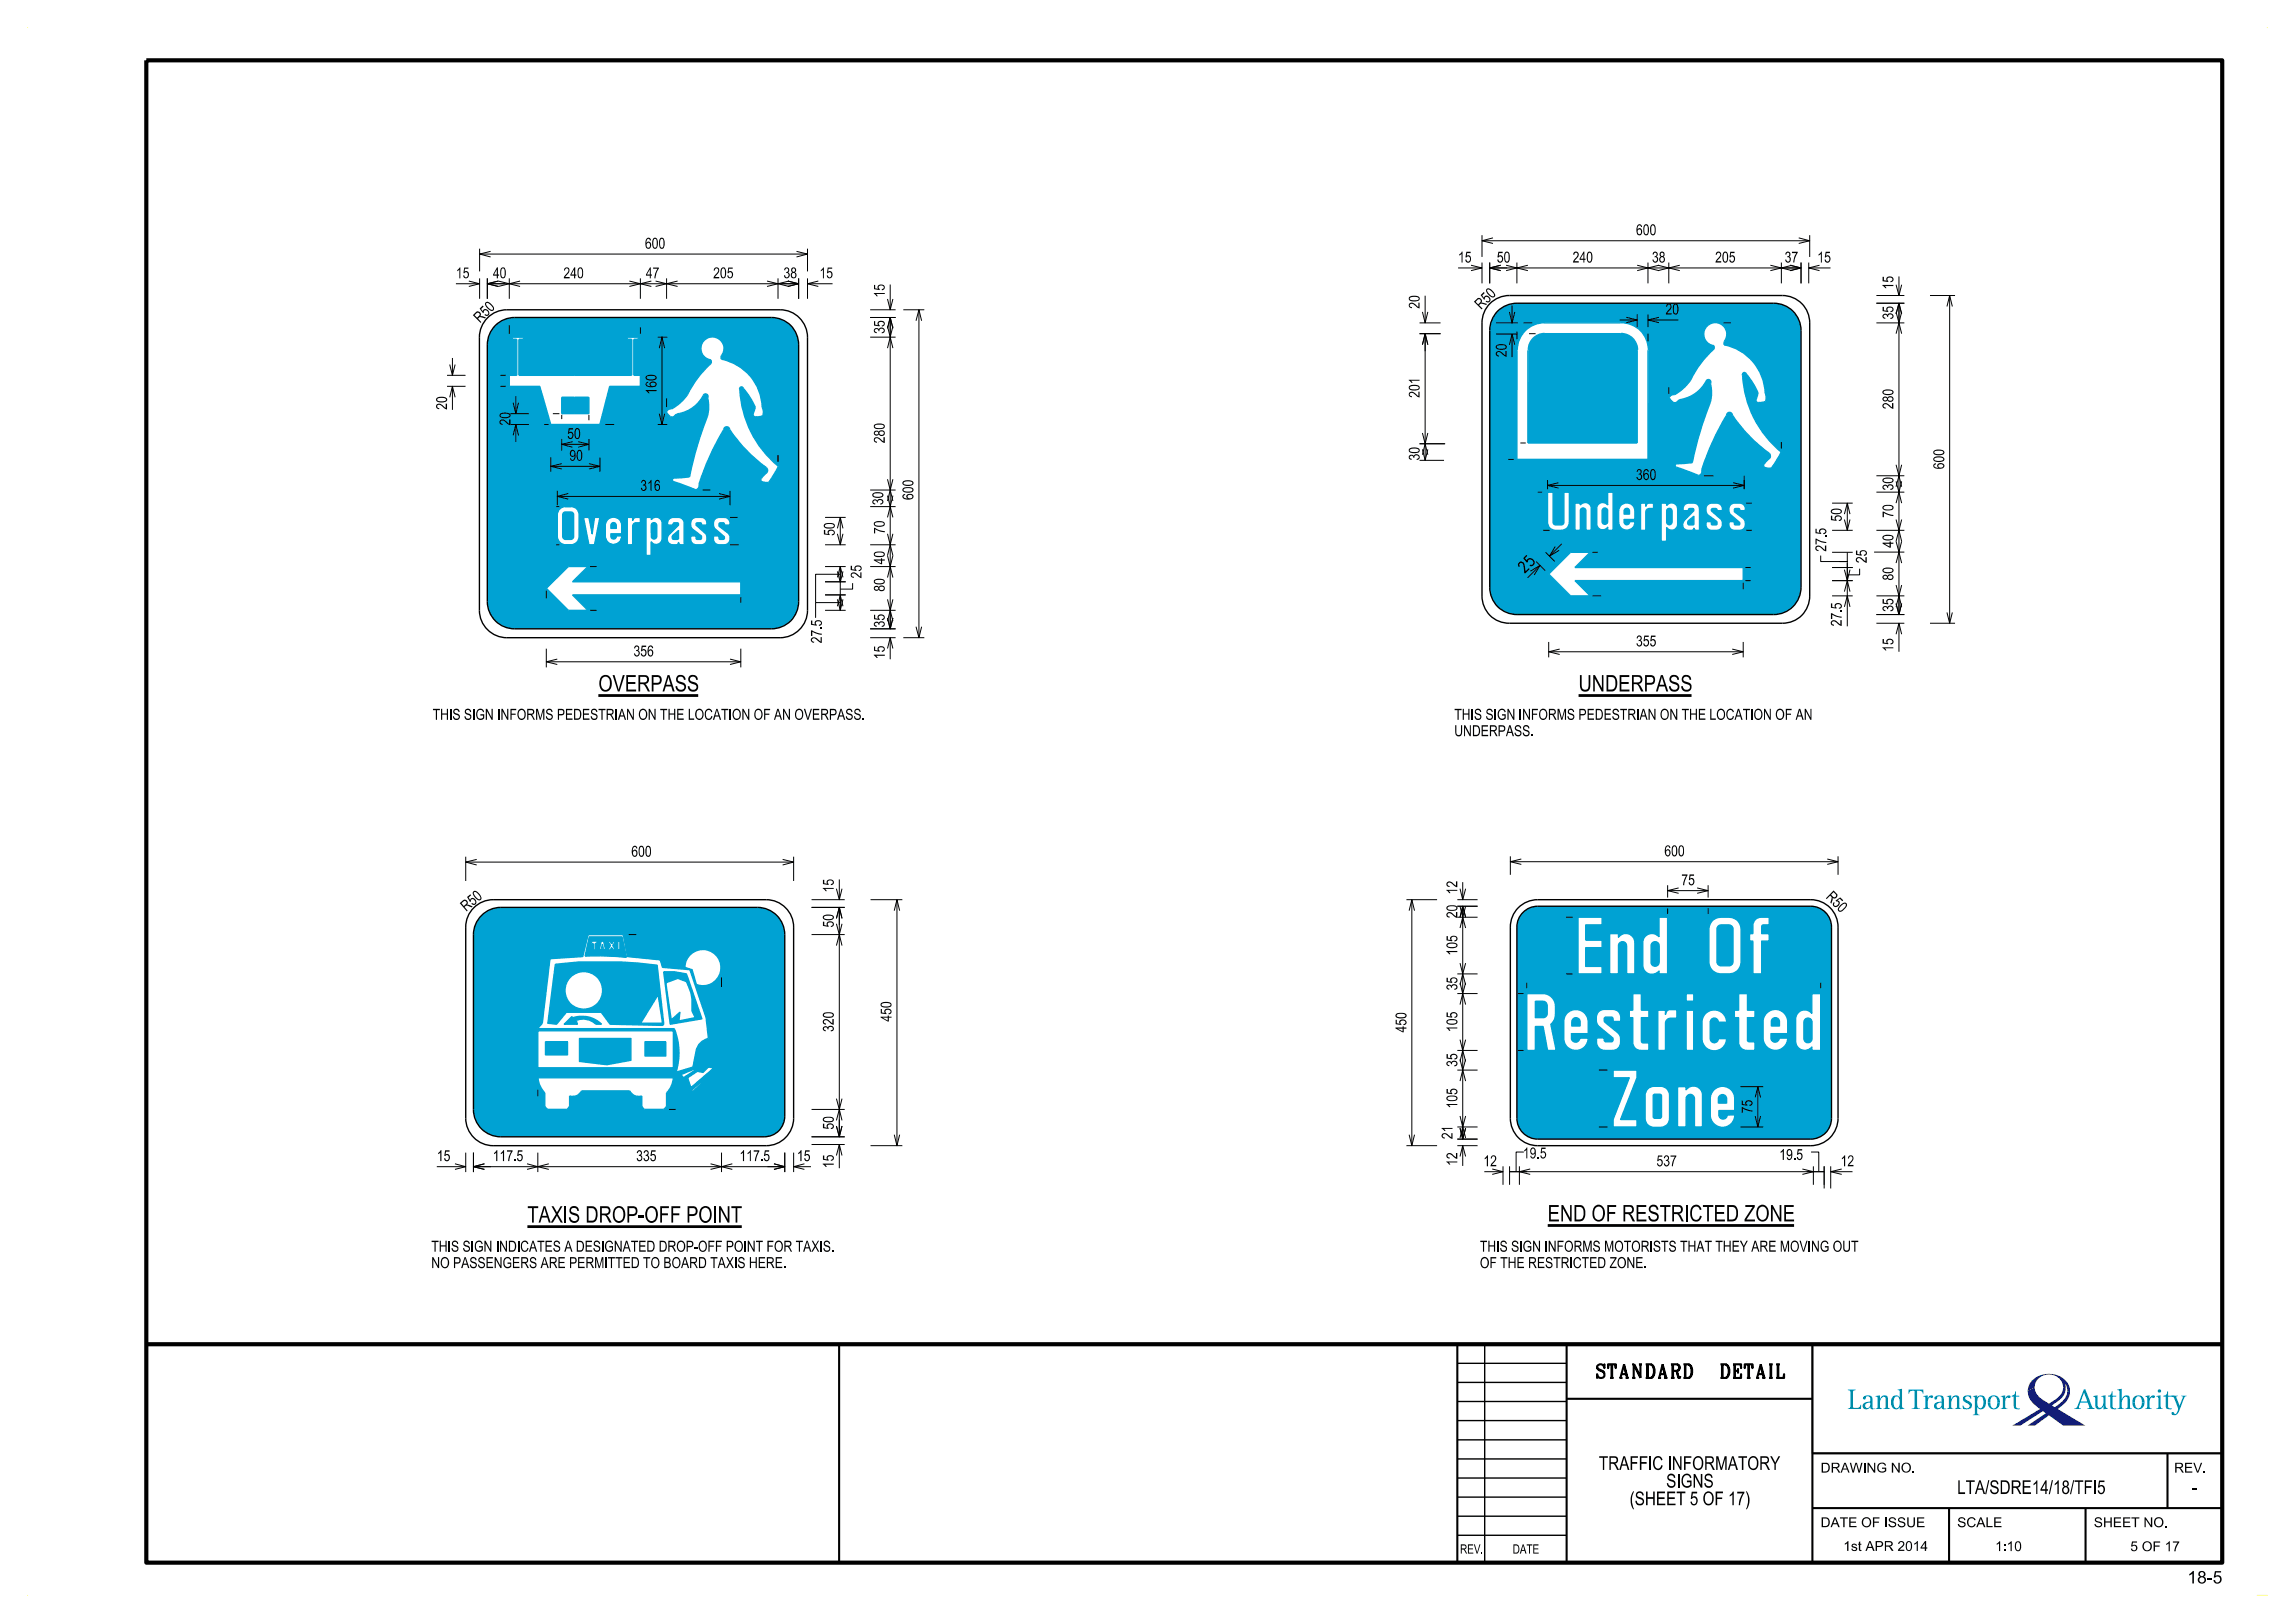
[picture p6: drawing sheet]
<svg xmlns="http://www.w3.org/2000/svg" width="420mm" height="297mm" viewBox="0 0 420 297" stroke-linecap="round" stroke-linejoin="round" font-family="sans-serif">
<defs><g id="words">
<g font-size="3">
<text x="109.5" y="126.5">OVERPASS</text>
<text x="288.9" y="126.5">UNDERPASS</text>
<text x="96.5" y="223.7">TAXIS DROP-OFF POINT</text>
<text x="283.2" y="223.5">END OF RESTRICTED ZONE</text>
</g>
<g font-size="2.5">
<text x="292.3" y="252.2">STANDARD</text>
<text x="313.9" y="252.2">DETAIL</text>
<text x="292.6" y="269">TRAFFIC INFORMATORY</text>
<text x="298.2" y="275.5">(SHEET 5 OF 17)</text>
<text x="304.9" y="272.2">SIGNS</text>
<text x="358.2" y="273.4">LTA/SDRE14/18/TFI5</text>
<text x="401.2" y="273.4">-</text>
</g>
<text font-size="2.3" x="400.3" y="289.8">18-5</text>
<g font-size="2">
<text x="118" y="45.5">600</text>
<text x="299.4" y="43">600</text>
<text x="83.4" y="50.9">15</text>
<text x="90.2" y="50.9">40</text>
<text x="103.1" y="50.9">240</text>
<text x="118.2" y="50.9">47</text>
<text x="130.5" y="50.9">205</text>
<text x="143.4" y="50.9">38</text>
<text x="150" y="50.9">15</text>
<text x="266.8" y="48">15</text>
<text x="273.9" y="48">50</text>
<text x="287.8" y="48">240</text>
<text x="302.3" y="48">38</text>
<text x="313.9" y="48">205</text>
<text x="326.6" y="48">37</text>
<text x="332.6" y="48">15</text>
<text x="87.8" y="59.2" transform="rotate(-45 87.8 59.2)">R50</text>
<text x="271" y="56.8" transform="rotate(-45 271 56.8)">R50</text>
<text x="304.8" y="57.5">20</text>
<text x="103.8" y="80.3">50</text>
<text x="104.2" y="84.3">90</text>
<text x="117.2" y="89.8">316</text>
<text x="299.4" y="87.8">360</text>
<text x="279.1" y="104.8" transform="rotate(-45 279.1 104.8)">2</text>
<text x="280.2" y="103.7" transform="rotate(-45 280.2 103.7)">5</text>
<text x="299.4" y="118.3">355</text>
<text x="115.9" y="120.1">356</text>
<text x="79.2" y="131.7">THIS SIGN INFORMS PEDESTRIAN ON THE LOCATION OF AN OVERPASS.</text>
<text x="266.1" y="131.7">THIS SIGN INFORMS PEDESTRIAN ON THE LOCATION OF AN</text>
<text x="266.1" y="134.7">UNDERPASS.</text>
<text x="115.5" y="156.8">600</text>
<text x="304.6" y="156.7">600</text>
<text x="307.7" y="162">75</text>
<text x="85.3" y="166.9" transform="rotate(-40 85.3 166.9)">R50</text>
<text x="334" y="164.3" transform="rotate(45 334 164.3)">R50</text>
<text x="79.9" y="212.5">15</text>
<text x="90.2" y="212.5">117.5</text>
<text x="116.4" y="212.5">335</text>
<text x="135.3" y="212.5">117.5</text>
<text x="145.8" y="212.5">15</text>
<text x="271.5" y="213.4">12</text>
<text x="278.7" y="212">19.5</text>
<text x="303.1" y="213.4">537</text>
<text x="325.6" y="212.3">19.5</text>
<text x="336.8" y="213.4">12</text>
<text x="78.9" y="232.1">NO PASSENGERS ARE PERMITTED TO BOARD TAXIS HERE.</text>
<text x="78.9" y="229.1">THIS SIGN INDICATES A DESIGNATED DROP-OFF POINT FOR TAXIS.</text>
<text x="270.8" y="232.1">OF THE RESTRICTED ZONE.</text>
<text x="270.8" y="229.1">THIS SIGN INFORMS MOTORISTS THAT THEY ARE MOVING OUT</text>
</g>
<g font-size="1.8">
<text x="333.2" y="269.5">DRAWING NO.</text>
<text x="397.9" y="269.5">REV.</text>
<text x="333.2" y="279.5">DATE OF ISSUE</text>
<text x="358.2" y="279.5">SCALE</text>
<text x="383.2" y="279.5">SHEET NO.</text>
<text x="337.3" y="283.8">1st APR 2014</text>
<text x="365.1" y="283.8">1:10</text>
<text x="389.9" y="283.9">5 OF 17</text>
</g>
<g font-size="1.7">
<text x="267.2" y="284.3">REV.</text>
<text x="276.8" y="284.3">DATE</text>
</g>
<g font-size="1.6">
<text x="334.2" y="97.8" transform="rotate(-90 334.2 97.8)">5</text>
<text x="337.1" y="111.5" transform="rotate(-90 337.1 111.5)">5</text>
<text x="150.4" y="114.6" transform="rotate(-90 150.4 114.6)">5</text>
</g>
</g></defs>
<g fill="#00a2d3">
<path d="M110.2 172.9l.2 .5h-.3z"/>
<path d="M88.1 167.5a4.9 4.9 0 0 0-1.5 3.6v32a5 5 0 0 0 5.1 4.9h48.1a3.7 3.7 0 0 0 3.8-3.7v-33.2a5 5 0 0 0-5-5.1h-46.9a4.9 4.9 0 0 0-3.6 1.5zM98.4 188.6h24.8v6.8h-24.8zM124.6 196.6l2.4-1 .2 .2-2.1 1.4zM125.8 197.2l1.8-1.2 1.1 .2 .9-.9 1 .1-4.2 3.6zM126.6 199.4l1.6-1.4 .2 .2-2 1.9zM126.2 174.8a3.3 3.3 0 0 1 5.7 1.5 3.3 3.3 0 0 1-4.4 3.9l-.9-2.8-1.3-.4 .3-1.3zM100.6 175.4l6-.4 1-4h6.5l.7 4 6 .6 .4 1.4 5.1 .4 2.9 8.8 .4 3.8a2.9 2.9 0 0 0-2.2 2.3l-.6 3-3.1 .9a11.9 11.9 0 0 0-.3-8h-25l.8-.9zM98.5 197.2h24.7a4.1 4.1 0 0 1-1.2 2.8v2.4l-.6 .6h-3.5l-.5-.6v-1.8a1.76 1.76 0 0 1-2.1-1h-8.9a1.76 1.76 0 0 1-2.2 1v1.8l-.4 .6h-3.5l-.6-.6v-2.4a4.6 4.6 0 0 1-1.2-2.8z" fill-rule="evenodd"/>
<path d="M118 190.6h3.8v2.6h-3.8z" fill-rule="evenodd"/>
<path d="M99.8 190.6h4.1v2.4h-4.1z" fill-rule="evenodd"/>
<path d="M106 190h9.5v4l-4.4 .8-5.1-.6z" fill-rule="evenodd"/>
<path d="M101.6 176.5l-1.3 10.8 1.5 .1 1.8-2.2h6.4l1.7 2.2 9.5 .2 .3-.3-1.2-10.7a75.5 75.5 0 0 0-18.7-.1zM103.4 181.2a3.4 3.4 0 0 1 6.9 0 3.4 3.4 0 0 1-6.9 0zM120.4 182l.8 5.3h-4z" fill-rule="evenodd"/>
<path d="M121.5 177.8l1.2 9.6 5.7-1-2.8-8.2-2.2-.4zM121.8 179.8l2.2-.8 1.6 .6a8.7 8.7 0 0 1 1 5.4l.6 1.2-3 .6 .2-1.6-1.6 1.5z" fill-rule="evenodd"/>
<path d="M104.6 186.1l.2 .1a5.2 5.2 0 0 1 5.3 1.2h-1.1a3.4 3.4 0 0 0-3.5-.7l.2 .7h-2.4z" fill-rule="evenodd"/>
<path d="M278.7 167a3.8 3.8 0 0 0-1.1 2.6v35a3.9 3.9 0 0 0 3.8 3.9h50a3.8 3.8 0 0 0 3.8-3.9v-35a3.8 3.8 0 0 0-3.8-3.8h-50a3.8 3.8 0 0 0-2.7 1.2zM303.6 167.8h1.6v10.4h-1.6v-.5a1.67 1.67 0 0 1-1.8 .5 1.67 1.67 0 0 1-1.2-1.5v-4.2a1.67 1.67 0 0 1 1.2-1.6 1.67 1.67 0 0 1 1.8 .5zM294.6 170.8h1.6v.7a1.65 1.65 0 0 1 1.8-.6 1.65 1.65 0 0 1 1.2 1.6v5.7h-1.5v-5.1a.74 .74 0 0 0-.8-.8 .74 .74 0 0 0-.7 .8v5.1h-1.6zM288.8 167.8h4.4v1.5h-3v2.7h3v1.4h-3v3.4h3v1.4h-4.4zM313.4 168.5l1-.6 2-.1a2.17 2.17 0 0 1 2.2 2.3v5.9a2.17 2.17 0 0 1-2.2 2.2h-1.4a2.17 2.17 0 0 1-2.3-2.2l.1-6.2 .1-.5zM279.4 181.8h3a2.29 2.29 0 0 1 2.3 2.3 4 4 0 0 1-.4 2.7l-.5 .6 1 4.8h-1.6l-.8-4.3h-1.4v4.3h-1.6zM286.8 185.4a2.25 2.25 0 0 1 2.5-.5 2.25 2.25 0 0 1 1.4 2.1v2.2h-3.1v.8a.76 .76 0 0 0 .7 .7 .76 .76 0 0 0 .8-.7h1.6a2.24 2.24 0 0 1-2.3 2.2 2.24 2.24 0 0 1-2.2-2.2v-3.3l.1-.5zM292.6 185.1l.8-.4h1.7a1.45 1.45 0 0 1 1.5 1.5v.7h-1.4v-.6l-.3-.2h-1l-.3 .1v.2v.6l2.4 1.9a2.13 2.13 0 0 1-.1 3.1l-.8 .2a3.2 3.2 0 0 1-2.2-.2l-.5-.4a2.22 2.22 0 0 1-.2-1.7h1.4v.5l.2 .2h1.1a.42 .42 0 0 0 .2-.7l-2.4-2a2.07 2.07 0 0 1-.1-2.8zM298.8 181.8h1.6v3.1h1.4v1.3h-1.4v4.5l.3 .1h1.1v1.4h-1.5a1.45 1.45 0 0 1-1.5-1.5v-4.5h-.6v-1.3h.6zM303.4 184.9h1.4v.7a.87 .87 0 0 1 .9-.9h1.2v1.6l-1.4 .1-.5 .2-.2 .4v5.2h-1.4zM308.6 184.9h1.4v7.3h-1.4zM308.6 181.8h1.4v1.4h-1.4zM312.1 185.5a2.25 2.25 0 0 1 2.5-.5 2.25 2.25 0 0 1 1.4 2.1h-1.5a.74 .74 0 0 0-.8-.8 .74 .74 0 0 0-.7 .8v3a.74 .74 0 0 0 .7 .7 .74 .74 0 0 0 .8-.7h1.5a2.26 2.26 0 0 1-2.3 2.2 2.26 2.26 0 0 1-2.2-2.2v-3.4l.2-.7zM318.2 181.8h1.6v3.1h1.4v1.3h-1.4v4.3l.3 .1h1.1v1.6h-1.5a1.51 1.51 0 0 1-1.5-1.5v-4.5h-.8v-1.3h.8zM323.3 185.4a2.25 2.25 0 0 1 2.5-.5 2.25 2.25 0 0 1 1.4 2.1v2.2h-3.1a1.51 1.51 0 0 0 .2 1.3 .77 .77 0 0 0 .8 .2 .77 .77 0 0 0 .5-.7h1.6a2.26 2.26 0 0 1-2.3 2.2 2.26 2.26 0 0 1-2.2-2.2v-3.3l.3-.8zM321.2 168.3l.8-.4 1.8-.1v1.5h-1.1l-.3 .2v1.3h1.4v1.4h-1.4v6h-1.6v-6h-.6v-1.4h.6v-1.8zM331.6 181.8h1.6v10.4h-1.6v-.6a1.67 1.67 0 0 1-1.9 .5 1.67 1.67 0 0 1-1.1-1.5v-4.1a1.65 1.65 0 0 1 1.1-1.6 1.65 1.65 0 0 1 1.9 .6zM295.2 195.8h4.4v1.4l-3 7.7h3v1.3h-4.4v-1.3l3-7.7h-3zM301.5 199.3l.3-.2a3.2 3.2 0 0 1 2.4-.3 1.65 1.65 0 0 1 1.3 1.6v4.2a1.63 1.63 0 0 1-1.6 1.7 2.72 2.72 0 0 1-2.4-.5l-.3-.6-.1-.6v-4.2l.1-.6zM307 198.9h1.6v.5a1.66 1.66 0 0 1 1.8-.6 1.66 1.66 0 0 1 1.2 1.6v5.8h-1.5v-5.2a.76 .76 0 0 0-.8-.7 .76 .76 0 0 0-.7 .7v5.2h-1.6zM313.7 199.5a2.23 2.23 0 0 1 2.4-.5 2.23 2.23 0 0 1 1.4 2v2.2h-2.9v.8a.76 .76 0 0 0 .7 .8 .76 .76 0 0 0 .8-.8h1.4a2.24 2.24 0 0 1-2.3 2.3 2.24 2.24 0 0 1-2.2-2.3v-3.3l.2-.7z" fill-rule="evenodd"/>
<path d="M302.4 172.5a.74 .74 0 0 1 .8-.1 .74 .74 0 0 1 .4 .7v3a.74 .74 0 0 1-.7 .7 .74 .74 0 0 1-.7-.7v-3z" fill-rule="evenodd"/>
<path d="M314.4 169.5l.6-.2h1.5l.4 .2 .2 .3v6.2l-.2 .5-.3 .2h-1.8l-.4-.2-.2-.3v-6.2z" fill-rule="evenodd"/>
<path d="M281 183.2l1.6 .1 .4 .3 .1 1.9-.1 .4-.2 .2-1.8 .1z" fill-rule="evenodd"/>
<path d="M287.9 186.4a.78 .78 0 0 1 .8-.1 .78 .78 0 0 1 .5 .7v.7h-1.5a1.47 1.47 0 0 1 .2-1.3z" fill-rule="evenodd"/>
<path d="M324.4 186.4a.75 .75 0 0 1 .8-.1 .75 .75 0 0 1 .4 .7v.7h-1.4a1.45 1.45 0 0 1 .2-1.3z" fill-rule="evenodd"/>
<path d="M330.3 186.5a.75 .75 0 0 1 .9-.1 .75 .75 0 0 1 .4 .7v3a.74 .74 0 0 1-.7 .7 .74 .74 0 0 1-.8-.7v-3z" fill-rule="evenodd"/>
<path d="M302.6 200.3l1.1-.1 .3 .2 .1 3.9-.2 .3h-1l-.3-.2-.1-3.9z" fill-rule="evenodd"/>
<path d="M314.7 200.5l.2-.1a.75 .75 0 0 1 1.1 .6v.9h-1.5v-1z" fill-rule="evenodd"/>
<path d="M274.1 56.9a5.1 5.1 0 0 0-1.5 3.6v47a4.9 4.9 0 0 0 5 5h47a5 5 0 0 0 5-5v-47a5 5 0 0 0-5-5h-47a5.1 5.1 0 0 0-3.5 1.4zM283.4 105.1l4-4h3.6l-2.8 2.8h30.8v2.4h-30.8l2.8 2.7h-3.6zM279.2 60.5a5.1 5.1 0 0 1 3.5-1.4h14a4.9 4.9 0 0 1 5 4.9l-.1 20.1h-24l.1-20.1a4.9 4.9 0 0 1 1.5-3.5zM312.5 59.6a2.12 2.12 0 0 1 2.9 0 2.12 2.12 0 0 1 .2 2.9l-.1 .6a9.3 9.3 0 0 1 7.5 8.8 2.05 2.05 0 0 1 .1 1.5 1.54 1.54 0 0 1-1.7 0l-.1-.1a2.44 2.44 0 0 0-.4-2.9l-1.3-2a.36 .36 0 0 0-.5-.2 .36 .36 0 0 0-.2 .5 19.5 19.5 0 0 0 7.1 14l-1.2 2a1.31 1.31 0 0 1-1.9 .8l-.1-.5 .5-.7a.93 .93 0 0 0 .6-1.1 29.1 29.1 0 0 1-7.1-7.7 .54 .54 0 0 0-.8 .5 47.2 47.2 0 0 0-4.6 10l.1 .2a.75 .75 0 0 1-.6 .8l-4.1-1.5a.32 .32 0 0 1-.2-.3 .32 .32 0 0 1 .2-.3l2.9-.2a75.4 75.4 0 0 1 3.4-11.6l.1-1.2-.2-1.7a.46 .46 0 0 0-.2-.7 .46 .46 0 0 0-.6 .3 6.8 6.8 0 0 1-4.9 3.4l-.2 .1a.73 .73 0 0 1-.7 .4 .73 .73 0 0 1-.6-.4l-.2-.3a.56 .56 0 0 1 .5-.8 4 4 0 0 0 2.2-1.3l1.1-1.3a17.6 17.6 0 0 1 4.3-5.8 .56 .56 0 0 0-.6-.7 2.13 2.13 0 0 1-.6-3.5zM304 92.1h1v.4a1.11 1.11 0 0 1 1.2-.4 1.11 1.11 0 0 1 .8 1v2.8a1.1 1.1 0 0 1-.7 1.1 1.1 1.1 0 0 1-1.3-.4v2.5h-1zM312.5 92.4l.7-.3a1.88 1.88 0 0 1 1.7 .3 1.24 1.24 0 0 1 .3 1h-1l-.1-.3h-.7l-.2 .2 .1 .3 1.6 1.3a1.24 1.24 0 0 1 .3 1.3 1.24 1.24 0 0 1-1 .8 1.83 1.83 0 0 1-1.7-.2 1.52 1.52 0 0 1-.3-1.3h1l.1 .6h.8l.1-.2v-.4l-1.6-1.2a1.42 1.42 0 0 1-.1-1.9zM308.3 92.4l.7-.3a1.94 1.94 0 0 1 1.7 .3l.3 .7v3.6l.1 .2 .3 .1h-1.1l-.3-.3-.3 .3a1.34 1.34 0 0 1-1.8-.9l.3-.8 1.8-1.9-.1-.3h-.8l-.1 .3h-1v-.6zM316.7 92.4a2.31 2.31 0 0 1 2.4 0l.2 .3 .1 .7h-1v-.2l-.2-.1h-.6l-.2 .2 .1 .4 1.5 1.2a1.35 1.35 0 0 1-.3 2.1h-1.3a1.13 1.13 0 0 1-1-1.5h1v.4l.1 .2 .9-.1v-.4l-1.6-1.4a1.41 1.41 0 0 1-.1-1.8zM296.7 92.5a1.49 1.49 0 0 1 1.6-.4 1.49 1.49 0 0 1 .9 1.4v1.6h-2v.4a.5 .5 0 0 0 .5 .5 .5 .5 0 0 0 .5-.5h1a1.48 1.48 0 0 1-1.5 1.5 1.48 1.48 0 0 1-1.5-1.5v-2.3zM300.2 92.1h1v.6a.59 .59 0 0 1 .6-.6h.8v1h-.9l-.5 .4v3.5h-1zM283.2 90.1h1l.1 5.7 .3 .3h1.1a.48 .48 0 0 0 .5-.5v-5.5h1v5.5a1.45 1.45 0 0 1-1.5 1.4 2.42 2.42 0 0 1-2.1-.4l-.3-.5-.1-.5zM288.2 92.1h1v.3a1.1 1.1 0 0 1 1.2-.4 1.1 1.1 0 0 1 .8 1.1v3.9h-1v-3.6a.51 .51 0 0 0-.5-.4 .51 .51 0 0 0-.5 .4v3.6h-1zM294.2 90.1h1v6.9h-1v-.5a1.11 1.11 0 0 1-1.2 .4 1.11 1.11 0 0 1-.8-1.1v-2.7a1.1 1.1 0 0 1 .8-1.1 1.1 1.1 0 0 1 1.2 .4z" fill-rule="evenodd"/>
<path d="M280.6 61.9a2.87 2.87 0 0 1 2.1-.9h14a3 3 0 0 1 3 3l-.1 17.1h-20l.1-17.1a3 3 0 0 1 .9-2.1z" fill-rule="evenodd"/>
<path d="M305.2 93.2a.5 .5 0 0 1 .5-.1 .5 .5 0 0 1 .3 .4v2a.5 .5 0 0 1-.6 .5 .5 .5 0 0 1-.4-.6v-1.9z" fill-rule="evenodd"/>
<path d="M309.1 95.2l.9-.7v1.5l-.9 .1a.45 .45 0 0 1-.3-.5 .45 .45 0 0 1 .3-.4z" fill-rule="evenodd"/>
<path d="M297.4 93.2a.5 .5 0 0 1 .5-.1 .5 .5 0 0 1 .3 .4v.6h-1v-.7z" fill-rule="evenodd"/>
<path d="M293.3 93.1a.52 .52 0 0 1 .6-.1 .52 .52 0 0 1 .3 .4v2.1a.51 .51 0 0 1-.5 .5 .51 .51 0 0 1-.5-.5v-2.1z" fill-rule="evenodd"/>
<path d="M90.7 59.5a4.9 4.9 0 0 0-1.5 3.6v47a5 5 0 0 0 5 5h47a4.9 4.9 0 0 0 5-5v-47a4.9 4.9 0 0 0-5-5h-47a5.1 5.1 0 0 0-3.5 1.4zM93.8 61.7h2v.4h-.8v6.6h20.6v-6.6h-.8v-.4h2v.4h-.8v6.6h1.2v2h-5.6l-1.8 7h-9l-2-7h-5.6v-2h1.4v-6.6h-.8zM100 107.7l4-4h3.6l-2.8 2.8h30.8v2.4h-30.8l2.8 2.8h-3.6zM129 62.2a2.1 2.1 0 0 1 2.8 0 2.1 2.1 0 0 1 .2 2.9v.6a9.3 9.3 0 0 1 7.5 8.8 1.89 1.89 0 0 1 .1 1.6l-1 .2a.61 .61 0 0 1-.8-.4l.1-.5a1.69 1.69 0 0 0-.2-1.9 9.5 9.5 0 0 0-2-2.7h-.1a.31 .31 0 0 0-.2 .5 19.5 19.5 0 0 0 7.1 14l-1.8 3-1-.1a.4 .4 0 0 1-.4-.2 .4 .4 0 0 1 0-.5l.5-.5a1 1 0 0 0 .7-1l-.1-.2a29.1 29.1 0 0 1-7.1-7.6 .53 .53 0 0 0-.8 .4 47.5 47.5 0 0 0-4.6 10l-.1 .6-.4 .4-4.3-1.6a.33 .33 0 0 1 .2-.5l2.9-.2a75.4 75.4 0 0 1 3.4-11.6l.1-1.7-.2-1.2a.46 .46 0 0 0-.2-.7 .46 .46 0 0 0-.6 .3 6.7 6.7 0 0 1-4.9 3.4l-.3 .2a.72 .72 0 0 1-.6 .3 .72 .72 0 0 1-.6-.4l-.2-.3a.63 .63 0 0 1 .1-.6 .63 .63 0 0 1 .7-.2 8.3 8.3 0 0 0 3.7-4l1.9-2.6 1.7-1.7a.57 .57 0 0 0-.6-.8 2.1 2.1 0 0 1-.6-3.5zM106.8 94.7h1l.6 3 .4-3h1l-1 5h-1zM118.2 94.7h1v.4a1.09 1.09 0 0 1 1.2-.4 1.09 1.09 0 0 1 .8 1v2.9a1.08 1.08 0 0 1-.8 1 1.08 1.08 0 0 1-1.2-.4v2.5h-1zM102.4 93.1l.7-.4h.4a2.02 2.02 0 0 1 2.2 .7l.3 .8v4a1.51 1.51 0 0 1-1.5 1.5 2.01 2.01 0 0 1-2.3-.7l-.2-.8v-4l.1-.6zM111.2 95.1a1.5 1.5 0 0 1 1.7-.3 1.5 1.5 0 0 1 .9 1.3v1.6h-2v.4a.5 .5 0 0 0 .5 .5 .5 .5 0 0 0 .5-.5h1a1.5 1.5 0 0 1-1.5 1.5 1.5 1.5 0 0 1-1.5-1.5v-2.3zM114.8 94.7h1v.6l.2-.4 .2-.2h1v1h-1l-.4 .4v3.6h-1zM126.7 95l.3-.2 .4-.1a1.73 1.73 0 0 1 1.7 .3l.2 .5 .1 .6h-1v-.3l-.2-.1h-.6l-.2 .2v.2l1.6 1.4a1.24 1.24 0 0 1 .4 1.3 1.24 1.24 0 0 1-1 .9 1.73 1.73 0 0 1-1.7-.3 1.43 1.43 0 0 1-.3-1.3h1v.5l.2 .1h.6l.2-.1-.1-.5-1.5-1.2a1.35 1.35 0 0 1-.1-1.9zM122.5 95l.3-.2 .4-.1a1.73 1.73 0 0 1 1.7 .3l.2 .3 .1 .4v3.6l.1 .3 .3 .1a1.47 1.47 0 0 1-1.3-.1l-.1-.3-.3 .4a1.31 1.31 0 0 1-1.8-1l.3-.8 1.8-1.8v-.2l-.2-.2h-.6l-.2 .1v.3h-1a1.18 1.18 0 0 1 .3-1.1zM130.9 95l.5-.3a1.94 1.94 0 0 1 2.1 .6l.1 .8h-1v-.3l-.2-.1h-.7l-.1 .1v.5l1.6 1.2a1.25 1.25 0 0 1 .4 1.3 1.25 1.25 0 0 1-1 .9h-1a1.18 1.18 0 0 1-1-1.6h1v.5l.1 .1h.7l.2-.1-.1-.4-1.6-1.4a1.38 1.38 0 0 1 0-1.8z" fill-rule="evenodd"/>
<path d="M102.8 72.7h5v3h-5z" fill-rule="evenodd"/>
<path d="M119.3 95.8a.53 .53 0 0 1 .6-.1 .53 .53 0 0 1 .3 .5v1.9a.5 .5 0 0 1-.6 .5 .5 .5 0 0 1-.4-.6v-1.8z" fill-rule="evenodd"/>
<path d="M103.1 93.8l.4-.1h1a.48 .48 0 0 1 .5 .5v4a.54 .54 0 0 1-.5 .5h-1a.54 .54 0 0 1-.5-.5v-4z" fill-rule="evenodd"/>
<path d="M111.9 95.8a.5 .5 0 0 1 .6-.1 .5 .5 0 0 1 .3 .5v.5h-1v-.6z" fill-rule="evenodd"/>
<path d="M123.3 97.9l.9-.8v1.5l-.2 .1h-.7a.44 .44 0 0 1-.3-.4 .44 .44 0 0 1 .3-.4z" fill-rule="evenodd"/>
<path d="M107.8 171.4l-.7 3.6 3.3-.1 4.3 .3-.9-3.8zM111.2 172.2h.5l.2 .5 .4-.5h.3l-.5 .8 .5 .8h-.3l-.4-.4-.2 .4h-.5l.5-.8zM113.1 172.2h.4v1.6h-.4zM110 172.2h.5l.3 1.6h-.3v-.2h-.5v.2h-.4zM108.2 172.2h1.1v.4h-.4v1.2h-.3v-1.2h-.4z" fill-rule="evenodd"/>
</g>
<path d="M26.8 11h379.9v275h-379.9zM26.8 246h379.9" fill="none" stroke="#000" stroke-width=".76" stroke-linecap="butt"/>
<path d="M153.6 246v40M266.7 246v40M286.7 256h45M286.7 246v40M331.7 246v40M331.7 266h75M331.7 276h75M356.7 276v10M381.7 276v10M396.7 266v10" fill="none" stroke="#000" stroke-width=".38"/>
<path d="M5 5h.1M414.9 5h.1M5 292h.1M415 292h-1.9" fill="none" stroke="#ff0" stroke-width=".18"/>
<path d="M266.7 260h20M266.7 256.5h20M266.7 253h20M266.7 249.5h20M271.7 246v40M331.7 246h75v20h-75zM266.7 277.5h20M266.7 274h20M266.7 270.5h20M266.7 267h20M266.7 263.5h20M266.7 280.9h20" fill="none" stroke="#000" stroke-width=".25"/>
<g fill="#008c95">
<path d="M338.2 254.3h1.4v.1h-.3l-.2 .3v2.6a.24 .24 0 0 0 0 .3 .24 .24 0 0 0 .3 0h.9l.2-.5h.1v.7h-2.4l.4-.3v-2.8z" fill-rule="evenodd"/>
<path d="M341 255.6l-.1 .3 .2 .2 .3-.1 .2-.5h.3l.3 .2 .1 .8h-.6a.71 .71 0 0 0-.8 .5 .71 .71 0 0 0 .3 .8l.6 .1 .4-.4 .3 .4h.5l.1-.2-.3 .1-.1-.2v-1.7l-.2-.4-.3-.1-.5-.1zM341.5 256.9l.8-.2v.5l-.2 .4-.5 .1-.2-.2-.1-.4z" fill-rule="evenodd"/>
<path d="M343.2 255.5l.8-.2v.7l.5-.6h.6a.65 .65 0 0 1 .4 .7v1.5l.4 .2h-1.2l.1-.1a.28 .28 0 0 0 .3-.4v-1.4l-.2-.3h-.2l-.4 .3-.3 .6v1l.4 .3h-1.2l.4-.2v-1.8z" fill-rule="evenodd"/>
<path d="M347.3 254.3l.8-.2v3.2a.32 .32 0 0 0 .4 .4v.1l-.8 .1v-.4l-.5 .4a1.15 1.15 0 0 1-1.1-1.7v-.2a.81 .81 0 0 1 .7-.7 .81 .81 0 0 1 .9 .5v-1.2zM346.9 255.6l-.3 .5v1.2a.51 .51 0 0 0 .7 .4 .51 .51 0 0 0 .3-.7v-1.1a.46 .46 0 0 0-.7-.3z" fill-rule="evenodd"/>
<path d="M349.3 254.3h2.7v.7h-.1l-.3-.4-.8-.1v2.9l.2 .3h.4v.1h-1.6l.2-.1a.33 .33 0 0 0 .4-.4v-2.8l-.8 .1-.2 .4h-.1z" fill-rule="evenodd"/>
<path d="M352 255.5l.8-.2v.6l.4-.5 .4-.1 .2 .2-.2 .3-.5-.1-.3 .5v1.4l.4 .2h-1.2l.1-.1a.28 .28 0 0 0 .3-.4v-1.6z" fill-rule="evenodd"/>
<path d="M354.1 255.6l.6-.3 .6 .1 .3 .2 .1 2 .2 .2 .2-.1v.1l-.6 .1-.2-.4-.7 .4-.5-.2a.76 .76 0 0 1 0-.9 .76 .76 0 0 1 .8-.3h.4v-.7a.44 .44 0 0 0-.5-.3 .44 .44 0 0 0-.4 .5l-.1 .1a.27 .27 0 0 1-.3-.2 .27 .27 0 0 1 .1-.3zM354.6 256.8l-.2 .3 .1 .4 .1 .2 .5-.1 .2-.4v-.5z" fill-rule="evenodd"/>
<path d="M356.3 255.5l.8-.2v.7l.3-.4 .3-.2h.7l.2 .5v1.6l.4 .3h-1.2l.3-.3v-1.7l-.2-.2-.5 .3-.3 .6v1l.4 .3h-1.2l.1-.1a.28 .28 0 0 0 .3-.4v-1.6z" fill-rule="evenodd"/>
<path d="M359.4 255.5l.5-.2 .8 .1 .1 .6-.6-.5h-.4l-.2 .3 .2 .4 .8 .4 .3 .3v.5l-.4 .4-.5 .1-.8-.1v-.6h.1l.3 .4 .3 .1 .4-.1 .2-.2-.2-.4-1-.6-.1-.6z" fill-rule="evenodd"/>
<path d="M361 255.5l.4 .3v2.9l-.4 .3h1.3l-.5-.4v-1.1l.3 .3 .3 .1a1.24 1.24 0 0 0 1-1.8 .84 .84 0 0 0-.6-.7 .84 .84 0 0 0-1 .3v-.4zM362 255.8a.56 .56 0 0 1 .7-.2 .56 .56 0 0 1 .3 .7l-.1 1a.49 .49 0 0 1-.6 .4 .49 .49 0 0 1-.4-.6l-.1-.7z" fill-rule="evenodd"/>
<path d="M364.1 255.6a1.16 1.16 0 0 1 1.3-.1 1.16 1.16 0 0 1 .6 1.1h-.5l-.1-.7a.61 .61 0 0 0-.8-.3 .61 .61 0 0 0-.4 .7v.3h-.4l.1-.6z" fill-rule="evenodd"/>
<path d="M363.8 256.6h.4l.1 .7a.6 .6 0 0 0 .8 .4 .6 .6 0 0 0 .4-.7v-.4h.5l-.1 .7a1.1 1.1 0 0 1-1.4 .6 1.1 1.1 0 0 1-.7-1.3z" fill-rule="evenodd"/>
<path d="M366.1 255.5l.9-.2v.6l.3-.5 .4-.1 .2 .1a.3 .3 0 0 1-.2 .4 .3 .3 0 0 1-.4-.1l-.3 .5v1.3l.4 .3h-1.3l.2-.1a.28 .28 0 0 0 .2-.4v-1.6z" fill-rule="evenodd"/>
<path d="M368.8 254.6h.1v.8h.6v.2h-.6v1.8l.2 .3h.5v.2h-.3a.63 .63 0 0 1-.8-.8v-1.5h-.3v-.2l.5-.2z" fill-rule="evenodd"/>
<path d="M381.4 254.2l-1.2 3.2-.6 .4h1.2v-.1l-.4-.1 .3-.9h1.4l.3 .9-.4 .2h1.4l-.4-.2-.2-.4-1.2-3zM381.4 254.8l.6 1.7h-1.2z" fill-rule="evenodd"/>
<path d="M383 255.5l.9-.2v1.9l.2 .4h.3l.4-.3 .2-.6-.1-1-.4-.2 .8-.2v2.1l.5 .4-.8 .1v-.6l-.5 .5-.4 .1-.4-.1-.3-.6v-1.4z" fill-rule="evenodd"/>
<path d="M386.5 254.6h.1v.8h.7v.2h-.7v1.9l.2 .2h.5v.2l-.8-.1-.3-.3v-1.9h-.4v-.2l.5-.2z" fill-rule="evenodd"/>
<path d="M387.5 254.3l.8-.2v1.9l.5-.6h.6a.65 .65 0 0 1 .4 .7v1.5l.4 .2h-1.3l.5-.3v-1.5a.42 .42 0 0 0-.5-.4 .42 .42 0 0 0-.4 .4l-.2 .5v1l.1 .2 .3 .1h-1.2l.4-.2v-3z" fill-rule="evenodd"/>
<path d="M390.2 256.6h.5l.1 .6a.6 .6 0 0 0 .7 .5 .6 .6 0 0 0 .5-.7v-.4h.5l-.1 .3a1.1 1.1 0 0 1-1.2 1 1.1 1.1 0 0 1-1-1.3z" fill-rule="evenodd"/>
<path d="M390.6 255.6l.5-.2a1.09 1.09 0 0 1 1.4 1.2h-.5l-.1-.6a.6 .6 0 0 0-.7-.5 .6 .6 0 0 0-.5 .8v.3h-.5l.1-.6z" fill-rule="evenodd"/>
<path d="M392.6 255.5l.8-.2v.6l.4-.5 .4-.1 .2 .2-.2 .3-.5-.1-.3 .5v1.3l.4 .3h-1.2l.1-.1a.28 .28 0 0 0 .3-.4v-1.6z" fill-rule="evenodd"/>
<path d="M394.6 255.5l.8-.2v2.3l.4 .2h-1.2l.4-.3v-1.7l-.1-.2z" fill-rule="evenodd"/>
<path d="M396.6 254.6h.2v.8h1.2v.2h-1.2v1.9l.2 .2h.4v.2l-.8-.1-.3-.3v-1.9h-.4v-.2l.6-.2z" fill-rule="evenodd"/>
<path d="M397.4 255.4l1.2 .1a.27 .27 0 0 0-.3 .2 .27 .27 0 0 0 .1 .3l.5 1.2 .6-1.5-.3-.3h1l-.5 .4-1.2 2.9-.4 .3-.5-.1-.2-.1a.27 .27 0 0 1 .2-.4 .27 .27 0 0 1 .3 .3l.3 .1 .1-.2 .3-.8-.8-2.1-.1-.1h-.3z" fill-rule="evenodd"/>
<circle cx="395.2" cy="254.6" r=".31"/>
</g>
<g fill="#171c8f">
<path d="M371.1 254.6l1.3-.7a3.5 3.5 0 0 0 2.2 2.7 .67 .67 0 0 0 1-.1 3.4 3.4 0 0 0 2-2.6l.4 .2a3.5 3.5 0 0 1-2.1 2.8l-.4 .3 .5 .3 .6-.4a3.4 3.4 0 0 0 1.7-2.5h.5a4 4 0 0 1-2.2 3.2l5 3.1h-4l-2.6-1.9-2.6 1.9h-1.3l3.3-2.3-.5-.4-4.2 2.7h-1.4l5-3.1-.2-.2a3.8 3.8 0 0 1-2-3z" fill-rule="evenodd"/>
<path d="M372.1 252.4a4.3 4.3 0 0 1 6.6 1.4l.1 .8h-.5l-.1-.8-.3-.6 .1 .9-.4-.2a2.63 2.63 0 0 0-2.6-2.4 2.63 2.63 0 0 0-2.6 2.4l-1.3 .7 .1-.8 .3-.7z" fill-rule="evenodd"/>
</g>
<path d="M92.7 56.7h50.1M94.2 58.1h47M89.2 63.1v47M146.2 63.1v47M147.8 61.7v50M142.4 83.3v1.2M92.7 116.7h50.1M94.2 115.1h47" fill="none" stroke="#000" stroke-width=".25"/>
<path d="M93.8 61.7h2v.4h-.8v6.6h20.6v-6.6h-.8v-.4h2v.4h-.8v6.6h1.2v2h-5.6l-1.8 7h-9l-2-7h-5.6v-2h1.4v-6.6h-.8zM102.8 72.7h5v3h-5zM103.5 99.7h1M103.5 92.7h1M100 107.7l4-4h3.6l-2.8 2.8h30.8v2.4h-30.8l2.8 2.8h-3.6z" fill="none" stroke="#00a2d3" stroke-width=".25"/>
<g fill="none" stroke="#000" stroke-width=".18">
<path d="M93.2 59.5v1.6M117.2 59.9v1.2M91.6 68.7h1M99.6 77.7h.8M101.2 75.7h1.2M102.8 75.9v.8M107.8 75.9v1M110.8 77.7h1.6M122 72.9v1.6M128.6 89.7h1.4M100 108.1v1.4M108 111.7h1.2"/>
<path d="M108 103.7h1.2M135.6 109.3v1"/>
</g>
<path d="M115.7 94.6h.2v.2h-.2z" fill-rule="evenodd" fill="#00a2d3"/>
<g fill="none" stroke="#00a2d3" stroke-width=".25">
<path d="M282.6 59.1h14M282.7 59.1a5 5 0 0 0-5 4.9M296.7 59.1a4.9 4.9 0 0 1 5 4.9M277.6 64.1v20h24v-20M279.6 64.1v17h20v-17M282.6 61.1h14M282.7 61a3 3 0 0 0-3 3M296.7 61a3 3 0 0 1 3 3M118.2 94.7v7h1v-2.5M283.4 105.1l4-4h3.6l-2.8 2.8h30.8v2.4h-30.8l2.8 2.7h-3.6zM101.6 176.5l4.4-.5a81.1 81.1 0 0 1 14.3 .6l1.2 10.7-.3 .3-9.5-.2-1.7-2.2h-6.4l-1.8 2.2-1.5-.1zM107.8 171.4h6l.9 3.8-4.3-.3-3.3 .1z"/>
<path d="M108.6 172.6h-.4v-.4h1.1v.4h-.4M108.6 173.8h.3M121.5 177.8h1.9l2.2 .4 2.8 8.2-5.7 1zM121.8 179.8l2.2-.8 1.6 .6a8.7 8.7 0 0 1 1 5.4l.6 1.2-3 .6 .2-1.6-1.6 1.5zM125.2 177l1.4 .4 .9 2.8M125.3 177a3.3 3.3 0 0 1 3.8-3.2 3.3 3.3 0 0 1 2.7 4.1 3.3 3.3 0 0 1-4.3 2.3M98.4 188.6h24.8v6.8h-24.8zM98.4 195.4h24.8M99.8 190.6h4.1v2.4h-4.1zM104.6 186.1l.2 .1a5.2 5.2 0 0 1 5.3 1.2h-1.1a3.3 3.3 0 0 0-3.5-.7l.2 .7h-2.4zM106 190h9.5v4l-4.4 .8-5.1-.6zM118 190.6h3.8v2.6h-3.8z"/>
<path d="M120.4 182l.8 5.3h-4zM123.2 197.2h-24.7l.3 1.5 .9 1.3v2.4l.6 .6h3.5l.4-.6v-1.8a1.76 1.76 0 0 0 2.2-1h8.9M124.6 196.6l2.4-1 .2 .2-2.1 1.4zM125.8 197.2l1.8-1.2 1.1 .2 .9-.9 1 .1-4.2 3.6zM126.6 199.4l1.6-1.4 .2 .2-2 1.9zM127.4 192.3a2.9 2.9 0 0 1 2.2-2.3l-.4-3.8-2.9-8.8-5.1-.4-.4-1.4-6-.6-.7-4h-6.5l-1 4-6 .4-1.4 11.9-.8 .9h25a11.9 11.9 0 0 1 .3 8"/>
<circle cx="106.8" cy="181.2" r="3.4"/>
</g>
<g fill="none" stroke="#000" stroke-width=".18">
<path d="M278.8 59.1h1.6M91.6 70.7h1M277.6 60.7v1.4M279.8 61.1h1.2M301.6 61.1v1.4M305.4 70.9v1.2M101.8 92.7h.6M101.8 99.7h.6M133.6 99.7h1.6M133.6 94.7h1.4M276 84.1h1M278.2 81.1h1"/>
<path d="M281.4 90.1h.8M282.4 97h1.2M311.8 87.1h1.8M319.2 87.1v2.4M319.6 97h1M319.6 92.1h1M326 80.9v1.2M291.4 109h1.6M291.4 101.1h1M319 106.6v1.2M115 171h1.5M132 178.9v1.7"/>
<path d="M98.4 199.4v1.2M122.4 203h1.2"/>
</g>
<g fill="none" stroke="#000" stroke-width=".25">
<path d="M271.2 59.1v50M276.2 54.1h50M277.6 55.5h47M331.2 59.1v50M272.6 60.5v47M329.6 60.5v47M276.2 114h50M277.6 112.5h47M85.2 169.6v35M86.6 171.1v32M90.2 164.6h50M91.7 166h46.9"/>
<path d="M143.6 171.1v33.2M145.2 169.6v35M90.2 209.7h50M91.7 208h48.1"/>
</g>
<path d="M304.7 184.8h.2v.1h-.2z" fill-rule="evenodd" fill="#00a2d3"/>
<g fill="none" stroke="#00a2d3" stroke-width=".25">
<path d="M312.5 59.6a2.11 2.11 0 0 1 2.9 0 2.11 2.11 0 0 1 .2 2.9l-.1 .6a9.3 9.3 0 0 1 7.5 8.8 2.05 2.05 0 0 1 .1 1.5 1.54 1.54 0 0 1-1.7 0l-.1-.1a2.44 2.44 0 0 0-.4-2.9l-1.3-2a.36 .36 0 0 0-.5-.2 .36 .36 0 0 0-.2 .5 19.5 19.5 0 0 0 7.1 14l-1.2 2a1.31 1.31 0 0 1-1.9 .8l-.1-.5 .5-.7a.93 .93 0 0 0 .6-1.1 29.1 29.1 0 0 1-7.1-7.7 .53 .53 0 0 0-.8 .5 47.2 47.2 0 0 0-4.6 10 .82 .82 0 0 1-.5 1l-4.1-1.5a.32 .32 0 0 1-.2-.3 .32 .32 0 0 1 .2-.3l2.9-.2a75.4 75.4 0 0 1 3.4-11.6l.1-1.2-.2-1.7a.45 .45 0 0 0-.1-.6 .45 .45 0 0 0-.5 0 6.9 6.9 0 0 1-5.1 3.6l-.2 .1a.73 .73 0 0 1-1.3 0l-.2-.3a.56 .56 0 0 1 .5-.8 4 4 0 0 0 2.2-1.3l1.1-1.3a17.6 17.6 0 0 1 4.3-5.8v-.6a2.11 2.11 0 0 1-1.8-1.4 2.11 2.11 0 0 1 .6-2.2zM129 62.2a2.1 2.1 0 0 1 2.8 0 2.1 2.1 0 0 1 .2 2.9v.6a9.3 9.3 0 0 1 7.5 8.8 1.89 1.89 0 0 1 .1 1.6l-1 .2a.61 .61 0 0 1-.8-.4l.1-.5a1.69 1.69 0 0 0-.2-1.9l-1.8-2.6a.36 .36 0 0 0-.6 .2 19.7 19.7 0 0 0 7.2 14.2l-1.8 3-1-.1a.4 .4 0 0 1-.4-.2 .4 .4 0 0 1 0-.5l.5-.5a1 1 0 0 0 .7-1l-.1-.2a29.1 29.1 0 0 1-7.1-7.6 .53 .53 0 0 0-.8 .4 47.5 47.5 0 0 0-4.6 10 .8 .8 0 0 1-.5 1l-4.3-1.6a.33 .33 0 0 1 .2-.5l2.9-.2a74.3 74.3 0 0 1 3.4-11.6l.1-1.7-.2-1.2a.46 .46 0 0 0-.2-.7 .46 .46 0 0 0-.6 .3 6.7 6.7 0 0 1-4.9 3.4l-.3 .2a.73 .73 0 0 1-1.2-.1l-.2-.3a.63 .63 0 0 1 .1-.6 .63 .63 0 0 1 .7-.2 8.3 8.3 0 0 0 3.7-4l1.9-2.6 1.7-1.7-.1-.6a2.11 2.11 0 0 1-1.7-1.5 2.11 2.11 0 0 1 .6-2.2zM102.4 93.1l.3-.2a3.5 3.5 0 0 1 2.4-.1l.5 .3 .3 .8 .1 4.3a1.51 1.51 0 0 1-1.5 1.5 2 2 0 0 1-2.2-.7l-.3-.8v-4l.1-.6zM103 93.9l.5-.2h1l.4 .2 .1 4.3-.3 .4-1.2 .1-.5-.3zM106.8 94.7h1l.6 3 .4-3h1l-1 5h-1zM111.2 95.1a1.49 1.49 0 0 1 1.7-.3 1.49 1.49 0 0 1 .9 1.3v1.6h-2v.4a.5 .5 0 0 0 .5 .5 .5 .5 0 0 0 .5-.5h1a1.5 1.5 0 0 1-1.5 1.6 1.5 1.5 0 0 1-1.5-1.6v-2.3zM112 95.7a.49 .49 0 0 1 .8 .5v.5h-1v-.5zM113.8 98.1a1.5 1.5 0 0 1-1.5 1.6 1.5 1.5 0 0 1-1.5-1.6M114.8 94.7h1v.6a.62 .62 0 0 1 .6-.6h.8v1h-.8a.63 .63 0 0 0-.6 .6v3.4h-1zM118.2 94.7h1v.4a1.08 1.08 0 0 1 1.2-.4 1.08 1.08 0 0 1 .8 1v2.9a1.08 1.08 0 0 1-.8 1 1.08 1.08 0 0 1-1.2-.4v2.5h-1zM119.4 95.7a.52 .52 0 0 1 .8 .5v1.9a.5 .5 0 0 1-.6 .5 .5 .5 0 0 1-.4-.6v-1.8zM122.5 95a1.94 1.94 0 0 1 2.6 .3l.1 4 .1 .2 .3 .2-1.2-.1-.2-.3-.1 .2a1.25 1.25 0 0 1-2-.8l.3-.8 1.8-1.8-.1-.4h-.1h-.8v.4h-1v-.8z"/>
<path d="M123.3 97.9l.9-.8-.1 1.5-.9 .1a.52 .52 0 0 1 .1-.8zM126.7 95a1.88 1.88 0 0 1 2.6 .3l.1 .8h-1l-.1-.4h-.1h-.6l-.2 .2v.2l1.6 1.4a1.28 1.28 0 0 1-.6 2.2h-1a1.16 1.16 0 0 1-1-1.6h1v.4l.2 .2h.6l.2-.2-.1-.5-1.5-1.1a1.45 1.45 0 0 1-.1-1.9zM130.9 95a1.94 1.94 0 0 1 2.6 .3l.1 .8h-1l-.1-.4h-.1h-.6l-.2 .2 .1 .4 1.5 1.2a1.25 1.25 0 0 1 .4 1.3 1.25 1.25 0 0 1-1 .9h-1a1.18 1.18 0 0 1-1-1.6h1v.4l.2 .2h.6l.2-.2-.1-.3-1.6-1.4a1.42 1.42 0 0 1 0-1.8zM283.2 90.1h1v5.5l.3 .4 .2 .1h1l.4-.3 .1-5.7h1v5.5a1.45 1.45 0 0 1-1.5 1.4 2.41 2.41 0 0 1-2.1-.4l-.3-.5-.1-.5zM288.2 92.1h1v.3a1.1 1.1 0 0 1 1.2-.4 1.1 1.1 0 0 1 .8 1.1v3.9h-1v-3.6a.51 .51 0 0 0-.5-.4 .51 .51 0 0 0-.5 .4v3.6h-1zM293.3 93.2a.51 .51 0 0 1 .5-.2 .51 .51 0 0 1 .4 .4v2.1a.51 .51 0 0 1-.5 .5 .51 .51 0 0 1-.5-.5zM294.2 90.1h1v6.9h-1v-.5a1.1 1.1 0 0 1-1.2 .4 1.1 1.1 0 0 1-.8-1.1v-2.7a1.1 1.1 0 0 1 .8-1.1 1.1 1.1 0 0 1 1.2 .4zM296.7 92.5a1.49 1.49 0 0 1 1.6-.4 1.49 1.49 0 0 1 .9 1.4v1.6h-2v.4a.5 .5 0 0 0 .5 .5 .5 .5 0 0 0 .5-.5h1a1.48 1.48 0 0 1-1.5 1.5 1.48 1.48 0 0 1-1.5-1.5l.1-2.3zM297.5 93.1a.49 .49 0 0 1 .7 .4v.6h-1v-.6zM300.2 92.1h1v.6a.59 .59 0 0 1 .6-.6h.8v1h-.8a.62 .62 0 0 0-.6 .6v3.3h-1zM304 92.1h1v.4a1.1 1.1 0 0 1 1.3-.4 1.1 1.1 0 0 1 .7 1v2.8a1.1 1.1 0 0 1-.7 1.1 1.1 1.1 0 0 1-1.3-.4v2.5h-1zM305.1 93.3a.5 .5 0 0 1 .5-.3 .5 .5 0 0 1 .4 .5v2a.5 .5 0 0 1-.6 .5 .5 .5 0 0 1-.4-.6z"/>
<path d="M308.3 92.4a1.92 1.92 0 0 1 2.6 .3l.1 4 .1 .2 .3 .1h-1.2l-.2-.3-.1 .2a1.2 1.2 0 0 1-1.3 .1 1.2 1.2 0 0 1-.6-1.2l.4-.7 1.6-1.7-.2-.3h-.7l-.1 .3h-1l.1-.7zM309.1 95.2l.9-.7-.1 1.5h-.9a.56 .56 0 0 1 .1-.8zM312.5 92.4a1.94 1.94 0 0 1 2.6 .3l.1 .7h-1v-.3h-.2h-.6l-.2 .2 .1 .3 1.6 1.3a1.24 1.24 0 0 1 .3 1.3 1.24 1.24 0 0 1-1 .8h-1a1.14 1.14 0 0 1-1-1.5h1v.4l.2 .2h.6l.2-.2v-.4l-1.6-1.2a1.45 1.45 0 0 1-.1-1.9zM316.7 92.4a1.92 1.92 0 0 1 2.6 .3l.1 .7h-1l-.2-.3h-.6l-.2 .2v.4l1.6 1.2a1.27 1.27 0 0 1-.6 2.1h-1a1.13 1.13 0 0 1-1-1.5h1v.4l.2 .2h.6l.2-.2-.1-.3-1.5-1.4a1.47 1.47 0 0 1-.1-1.8zM108.6 172.6v1.2M108.9 172.6v1.2M110 172.2h.5l.3 1.6h-.3v-.2h-.5v.2h-.4zM110.2 172.9l.2 .5h-.3zM111.2 172.2h.5l.2 .5 .4-.5h.3l-.5 .8 .5 .8h-.3l-.4-.4-.2 .4h-.5l.5-.8zM113.1 172.2h.4v1.6h-.4zM288.8 167.8h4.4v1.5h-3v2.7h3v1.4h-3v3.4h3v1.4h-4.4zM294.6 170.8h1.6v.7a1.65 1.65 0 0 1 1.8-.6 1.65 1.65 0 0 1 1.2 1.6v5.7h-1.5v-5.1a.74 .74 0 0 0-.8-.8 .74 .74 0 0 0-.7 .8v5.1h-1.6z"/>
<path d="M302.4 172.5a.74 .74 0 0 1 .8-.1 .74 .74 0 0 1 .4 .7v3a.74 .74 0 0 1-.7 .7 .74 .74 0 0 1-.7-.7v-3zM303.6 167.8h1.6v10.4h-1.6v-.5a1.67 1.67 0 0 1-1.8 .5 1.67 1.67 0 0 1-1.2-1.5v-4.2a1.67 1.67 0 0 1 1.2-1.6 1.67 1.67 0 0 1 1.8 .5zM313.4 168.5l.6-.4a4.9 4.9 0 0 1 2.7-.2 2.15 2.15 0 0 1 1.9 2.2v5.9a2.17 2.17 0 0 1-2.2 2.2 4 4 0 0 1-2.8-.4l-.6-.8-.3-1 .1-6.3 .2-.6zM314.4 169.5a2.84 2.84 0 0 1 2.3-.2l.4 .4v.3v6a.75 .75 0 0 1-.7 .7h-1.4a.75 .75 0 0 1-.8-.7v-6zM321.2 168.3l.8-.4 1.8-.1v1.5h-1.1l-.3 .2v1.3h1.4v1.4h-1.4v6h-1.6v-6h-.6v-1.4h.6v-1.8zM123.2 197.2l-.3 1.5-.9 1.3v2.4l-.6 .6h-3.5l-.5-.6v-1.8a1.76 1.76 0 0 1-2.1-1M127.4 192.3l-.6 3-3.1 .9M279.4 181.8h3a2.29 2.29 0 0 1 2.3 2.3 4 4 0 0 1-.4 2.7l-.5 .6 1 4.8h-1.6l-.8-4.3h-1.4v4.3h-1.6zM281 183.2h1.4a.75 .75 0 0 1 .7 .8v1.5a.72 .72 0 0 1-.7 .7h-1.4zM286.8 185.4a2.26 2.26 0 0 1 2.5-.5 2.26 2.26 0 0 1 1.4 2.1v2.2h-3.1v.8a.76 .76 0 0 0 .7 .7 .76 .76 0 0 0 .8-.7h1.6a2.24 2.24 0 0 1-2.3 2.2 2.24 2.24 0 0 1-2.2-2.2v-3.4l.2-.6zM287.9 186.5a.76 .76 0 0 1 .8-.2 .76 .76 0 0 1 .5 .7v.7h-1.5v-.7zM292.6 185.1l.7-.4h1.8a1.45 1.45 0 0 1 1.5 1.5v.7h-1.4v-.6l-.3-.2h-1l-.3 .3 .1 .7 2.3 1.8a1.92 1.92 0 0 1-.6 3.3h-.3a3.2 3.2 0 0 1-2.2-.2l-.5-.4a2.22 2.22 0 0 1-.2-1.7h1.4l.1 .7h1.2a.45 .45 0 0 0 .2-.7l-2.4-2a2.17 2.17 0 0 1-.1-2.8z"/>
<path d="M295.2 195.8h4.4v1.4l-3 7.7h3v1.3h-4.4v-1.3l3-7.7h-3zM298.8 181.8h1.6v3.1h1.4v1.3h-1.4v4.3l.3 .3h1.1v1.4h-1.5a1.45 1.45 0 0 1-1.5-1.5v-4.5h-.6v-1.3h.6zM301.5 199.3l.3-.2a3.2 3.2 0 0 1 2.4-.3l.9 .5 .4 .8v4.5a1.63 1.63 0 0 1-1.6 1.7 2.71 2.71 0 0 1-2.4-.5l-.3-.5-.1-.7v-4.2l.1-.6zM303.4 184.9h1.4v.7a.87 .87 0 0 1 .9-.9h1.2v1.6h-1.2a.9 .9 0 0 0-.9 1v4.9h-1.4zM307 198.9h1.6v.5a1.66 1.66 0 0 1 1.8-.6 1.66 1.66 0 0 1 1.2 1.6v5.8h-1.5v-5.2a.76 .76 0 0 0-.8-.7 .76 .76 0 0 0-.7 .7v5.2h-1.6zM308.6 184.9h1.4v7.3h-1.4zM308.6 181.8h1.4v1.4h-1.4zM310 184.9v7.3M312.1 185.5a2.26 2.26 0 0 1 2.5-.5 2.26 2.26 0 0 1 1.4 2.1h-1.5a.74 .74 0 0 0-.8-.8 .74 .74 0 0 0-.7 .8v3a.74 .74 0 0 0 .7 .7 .74 .74 0 0 0 .8-.7h1.5a2.26 2.26 0 0 1-2.3 2.2 2.26 2.26 0 0 1-2.2-2.2v-3.4l.2-.7zM313.7 199.5a2.22 2.22 0 0 1 2.4-.5 2.22 2.22 0 0 1 1.4 2v2.2h-2.9v.8a.76 .76 0 0 0 .7 .8 .76 .76 0 0 0 .8-.8h1.4a2.24 2.24 0 0 1-2.3 2.3 2.24 2.24 0 0 1-2.2-2.3v-3.3l.2-.7zM318.2 181.8h1.6v3.1h1.4v1.3h-1.4v4.3l.3 .1h1.1v1.6h-1.5a1.51 1.51 0 0 1-1.5-1.5v-4.5h-.8v-1.3h.8zM323.3 185.4a2.25 2.25 0 0 1 2.5-.5 2.25 2.25 0 0 1 1.4 2.1v2.2h-3.1v.8a.76 .76 0 0 0 .8 .7 .76 .76 0 0 0 .7-.7h1.6a2.26 2.26 0 0 1-2.3 2.2 2.26 2.26 0 0 1-2.2-2.2v-3.4l.2-.6z"/>
<path d="M324.4 186.4a.74 .74 0 0 1 .8-.1 .74 .74 0 0 1 .4 .7v.7h-1.4v-.7zM330.3 186.5a.74 .74 0 0 1 .9-.1 .74 .74 0 0 1 .4 .7v3a.74 .74 0 0 1-.7 .7 .74 .74 0 0 1-.8-.7v-3zM331.6 181.8h1.6v10.4h-1.6v-.6a1.67 1.67 0 0 1-1.9 .5 1.67 1.67 0 0 1-1.1-1.5v-4.1a1.65 1.65 0 0 1 1.1-1.6 1.65 1.65 0 0 1 1.9 .6zM302.6 200.4l.3-.2h.8l.4 .3v3.8l-.2 .3h-1l-.3-.1zM314.7 200.5a.75 .75 0 0 1 .8-.1 .75 .75 0 0 1 .5 .6v.9h-1.5v-.9z"/>
</g>
<g fill="none" stroke="#000" stroke-width=".25">
<path d="M92.7 56.7a5.1 5.1 0 0 0-5 5v50a5.1 5.1 0 0 0 5 5M94.2 58.1a5 5 0 0 0-5 5M141.2 58.1a4.9 4.9 0 0 1 5 5M142.8 56.7a5.1 5.1 0 0 1 5 5M276.2 54.1a5 5 0 0 0-5 5M277.6 55.5a4.9 4.9 0 0 0-5 5M324.6 55.5a5 5 0 0 1 5 5M326.2 54.1a5 5 0 0 1 5 5M89.2 110.1a5 5 0 0 0 5 5M146.2 110.1a4.9 4.9 0 0 1-5 5M147.8 111.7a5.1 5.1 0 0 1-5 5M271.2 109.1a4.9 4.9 0 0 0 5 4.9"/>
<path d="M272.6 107.5a4.9 4.9 0 0 0 5 5M329.6 107.5a5 5 0 0 1-5 5M331.2 109.1a4.9 4.9 0 0 1-5 4.9M90.2 164.6a5.1 5.1 0 0 0-5 5M91.7 166a5.1 5.1 0 0 0-5.1 5.1M138.6 166a5 5 0 0 1 5 5.1M140.2 164.6a5.1 5.1 0 0 1 5 5M277.8 166.1l.9-.7 1-.5 1.7-.3h50a5 5 0 0 1 5 5v35a5 5 0 0 1-5 5.1h-50a5 5 0 0 1-5-5.1v-35l.3-1.6 .5-1zM278.7 167l1.3-.9 1.4-.3h50a3.8 3.8 0 0 1 3.8 3.8v35a3.8 3.8 0 0 1-3.8 3.9h-50a3.9 3.9 0 0 1-3.8-3.9v-35l.3-1.4zM85.2 204.6a5.1 5.1 0 0 0 5 5.1M86.6 203.1a5 5 0 0 0 5.1 4.9M143.6 204.3a3.7 3.7 0 0 1-3.8 3.7"/>
<path d="M145.2 204.6a5.1 5.1 0 0 1-5 5.1"/>
</g>
<g fill="none" stroke="#000" stroke-width=".18">
<path d="M83.4 51.9h4.4M85.8 51.4l2 .5-2 .5M87.8 45.5v4.2M87.8 50.9v3.8M87.8 46.5h60M89.2 51.9h57M89.2 51.9l2-.5 2 .5-2 .5zM89.2 50.9v3.8M89.8 46l-2 .5 2 .5M93.2 50.9v3.8M95.2 51.4l-2 .5 2 .5M115.2 51.4l2 .5-2 .5"/>
<path d="M117.2 50.9v3.8M119.2 51.4l-2 .5 2 .5M120 51.4l2 .5-2 .5M122 50.9v3.8M124 51.4l-2 .5 2 .5M140.4 51.4l2 .5-2 .5M142.4 50.9v3.8M144.2 51.4l2 .5-2 .5M144.4 51.4l-2 .5 2 .5M145.8 46l2 .5-2 .5M146.2 50.9v3.8M147.8 51.9h4.6"/>
<path d="M147.8 45.5v4.2M147.8 50.9v3.8M149.8 51.4l-2 .5 2 .5M159.2 56.7h4.7M159.2 58.1h4.7M162.4 54.7l.5 2 .5-2M162.4 59.7l.5 2 .5-2M162.9 52.1v4.6M162.9 58.1v57M165.3 56.7h3.9M167.6 58.7l.6-2 .5 2M168.2 56.7v60"/>
<path d="M259.8 59.1h3.8M260.3 57.1l.5 2 .5-2M260.8 54.1v5M266.8 49h4.4M269.2 48.5l2 .5-2 .5M271.2 43v4M271.2 48v3.9M271.2 44.1h60M272.6 49h57M272.6 48v3.9M273.2 43.5l-2 .6 2 .5M273.8 59.1h3.9"/>
<path d="M274.6 48.5l-2 .5 2 .5M275.6 48.5l2 .5-2 .5M276.2 57.1l.5 2 .5-2M276.7 55.9v3.2M277.6 48v3.9M279.6 48.5l-2 .5 2 .5M296.4 58.6h3.2M297.6 58.1l2 .5-2 .5M299.6 48.5l2 .5-2 .5M299.6 57.5v2.4M301.6 58.6h5.6M301.6 48v3.9"/>
<path d="M301.6 57.5v2.4M303.4 48.5l2 .5-2 .5M303.6 48.5l-2 .5 2 .5M303.6 58.1l-2 .5 2 .5M305.4 48v3.9M307.4 48.5l-2 .5 2 .5M315.4 59.1h1.4M324 48.5l2 .5-2 .5M326 48v3.9M327.6 48.5l2 .5-2 .5M328 48.5l-2 .5 2 .5M329.2 43.5l2 .6-2 .5"/>
<path d="M329.6 48v3.9M331 49h4M331 48v3.9M331.2 43v4M333 48.5l-2 .5 2 .5M343.4 59.1h5.1M343.4 54.1h5.1M343.4 55.5h5.1M347 57.5l.5-2 .5 2M347 57.1l.5 2 .5-2M347 52.1l.5 2 .5-2M347.5 50.6v3.5"/>
<path d="M347.5 55.5v57M353.2 54.1h4.6M356.3 56.1l.5-2 .5 2M356.8 54.1v59.9M81.8 70.7h3.4M81.8 68.7h3.4M82.3 72.7l.5-2 .5 2M82.3 66.7l.5 2 .5-2M82.8 65.5v3.2M82.8 70.7v4.3M93.4 77.7h3.4M93.4 75.7h3.4"/>
<path d="M93.9 73.7l.5 2 .5-2M93.9 79.7l.5-2 .5 2M94.4 72.5v3.2M94.4 77.7v3.2M120.4 61.7h1.7M120.4 77.7h1.7M120.6 75.7l.5 2 .5-2M120.6 63.7l.5-2 .5 2M121.1 61.7v16M159.2 61.7h4.7M162.4 60.1l.5-2 .5 2M162.4 63.7l.5-2 .5 2"/>
<path d="M259.8 61.1h3.8M260.3 79.2l.5 2 .5-2M260.3 63.1l.5-2 .5 2M260.8 61.1v23.1M273.8 61.1h3.9M276.2 63.1l.5-2 .5 2M276.7 61.1v4.3M347 61.1l.5-2 .5 2M100.8 83.7v2.6M100.8 85.3h9M102 89.8v2.7M102 90.8h31.6"/>
<path d="M102.8 84.8l-2 .5 2 .5M102.8 80.3v2.1M102.8 81.3h5M104 90.3l-2 .5 2 .5M104.8 80.8l-2 .5 2 .5M105.8 80.8l2 .5-2 .5M107.8 84.8l2 .5-2 .5M107.8 80.3v2.1M109.8 83.7v2.6M131.6 90.3l2 .5-2 .5M133.6 89.8v2.7M151 99.7h3.8"/>
<path d="M151 94.7h3.8M153.2 97.7l.6 2 .5-2M153.2 96.7l.6-2 .5 2M153.8 94.7v5M159.2 89.7h4.7M159.2 92.7h4.7M159.2 99.7h4.7M162.4 91.7l.5-2 .5 2M162.4 94.7l.5-2 .5 2M162.4 87.7l.5 2 .5-2M162.4 90.7l.5 2 .5-2M162.4 97.7l.5 2 .5-2"/>
<path d="M162.9 99.7l.5 2-.5 2-.5-2zM259.8 84.2h4.5M259.8 81.2h4.7M260.3 82.2l.5 2 .5-2M260.3 83.2l.5-2 .5 2M283.2 87.8v1.7M283.2 88.8h36M285.2 88.3l-2 .5 2 .5M285.8 99.5l-2.2 2.3M317.2 88.3l2 .5-2 .5M319.2 87.8v1.7M335.3 97h3.8"/>
<path d="M335.3 92.1h3.8M337.5 94.1l.6-2 .5 2M337.5 95.1l.6 1.9 .5-1.9M338.1 92.1v4.9M343.4 97h5.1M343.4 90.1h5.1M343.4 87.1h5.1M347 92.1l.5-2 .5 2M347 89.1l.5-2 .5 2M347 95.1l.5 1.9 .5-1.9M347 88.1l.5 2 .5-2M347 85.1l.5 2 .5-2"/>
<path d="M347.5 97l.5 2.1-.5 1.9-.5-1.9zM100 118.7v3.4M135.6 118.7v3.4M151 103.7h3.8M151 106.5h3.8M151 108.9h3.8M151 111.7h3.8M153.2 109.7l.6 2 .5-2M153.2 104.6l.6 1.9 .5-1.9M153.2 110.9l.6-2 .5 2M153.2 105.7l.6-2 .5 2M153.8 105.1h-4.5v5.2"/>
<path d="M153.8 103.7v8M153.9 110.3h-4.6v2.8M156 106.7v1.1h-2.2M159.2 103.7h4.7M159.2 111.7h4.7M159.2 116.7h4.7M159.2 115.1h4.7M162.4 105.7l.5-2 .5 2M162.4 113.7l.5-2 .5 2M162.4 118.7l.5-2 .5 2M162.4 109.7l.5 2 .5-2M162.4 113.1l.5 2 .5-2"/>
<path d="M162.9 116.7v3.9M165.3 116.7h3.9M167.6 114.7l.6 2 .5-2M280.1 104.5l1.7-1-1 1.7M281.1 102.8l1.7 1.6M281.8 103.5l-2.2 2.2M282.9 101.1l1.6 1.6M283.4 117.5v2.8M283.4 119.3h35.6M284.6 100l-1 1.8 1.7-1.1M285.4 118.8l-2 .5 2 .5M317 118.8l2 .5-2 .5"/>
<path d="M319 117.5v2.8M319.4 103.9h1M319.4 106.3h1M333.2 101.7v1.1h4.9h-1.6M335.3 103.9h3.8M335.3 106.3h3.8M335.3 101.1h3.8M335.3 109h3.8M337.5 108.3l.6-2 .5 2M337.5 111.1l.6-2.1 .5 2.1M337.5 104.2l.6 2.1 .5-2.1M338.1 101.1v13.5"/>
<path d="M340.3 104.1v1.1h-2.2M343 101h5.5M343.4 114h5.1M343.4 112.5h5.1M343.4 109h5.1M347 111.1l.5-2.1 .5 2.1M347 103l.5-2 .5 2M347 116.1l.5-2.1 .5 2.1M347 110.5l.5 2 .5-2M347 107.1l.5 1.9 .5-1.9M347.5 114v5.3M353.2 114h4.6"/>
<path d="M356.3 112.1l.5 1.9 .5-1.9M100 121.1h35.6M102 120.6l-2 .5 2 .5M133.6 120.6l2 .5-2 .5M85.2 156.8v4.4M85.2 157.8h60M87.2 157.3l-2 .5 2 .5M143.2 157.3l2 .5-2 .5M145.2 156.8v4.4M276.4 156.7v3.4M276.4 157.7h60M278.4 157.2l-2 .5 2 .5"/>
<path d="M334.4 157.2l2 .5-2 .5M336.4 156.7v3.4M148.5 164.6h6.1M148.5 166h6.1M148.5 171h6.1M153.1 169l.5 2 .5-2M153.1 162.6l.5 2 .5-2M153.1 168.1l.5-2.1 .5 2.1M153.1 173l.5-2 .5 2M153.6 160.9v3.7M153.6 166v42M159.3 164.6h5.8"/>
<path d="M163.7 166.6l.4-2 .5 2M164.1 164.6v45.1M257.4 164.6h5.6M257.9 166.6l.5-2 .5 2M258.4 164.6v45.1M266.7 167.8h3.7M266.7 178.2h3.7M266.7 164.6h3.7M266.7 165.8h3.7M267.2 162.6l.5 2 .5-2M267.2 165.8l.5 2 .5-2M267.2 176.2l.5 2 .5-2"/>
<path d="M267.2 179.8l.5 2 .5-2M267.2 167.8l.5-2 .5 2M267.2 169.8l.5-2 .5 2M267.7 161.4v3.2M267.7 165.8v42.7M279.4 179.8v1M286.6 167.8h1.2M286.6 178.2h1.2M305.2 162v2.2M305.2 166.2v1M305.2 163h7.4M307.2 162.5l-2 .5 2 .5"/>
<path d="M310.6 162.5l2 .5-2 .5M312.6 162v2.2M312.6 166.2v1M333.2 179.8v1M266.7 181.8h3.7M266.7 192.2h3.7M266.7 195.8h3.7M267.2 190.2l.5 2 .5-2M267.2 193.8l.5 2 .5-2M267.2 180.2l.5-2 .5 2M267.2 183.8l.5-2 .5 2M267.2 194.2l.5-2 .5 2"/>
<path d="M267.2 197.8l.5-2 .5 2M277.8 181.8h1M277.8 192.2h1M292.6 195.8h1.6M318.5 198.9h4.2M321.7 198.9v7.3M79.9 213.5h5.3M83.3 213l1.9 .5-1.9 .5M85.2 210.9v3.6M86.6 213.5h57M86.6 210.9v3.6M88.7 213l-2.1 .5 2.1 .5"/>
<path d="M96.4 213l2 .5-2 .5M98.4 210.9v3.6M100.4 213l-2 .5 2 .5M130 213l2 .5-2 .5M132 210.9v3.6M134 213l-2 .5 2 .5M141.6 213l2 .5-2 .5M143.6 210.9v3.6M145.2 210.9v3.6M145.2 213.5h3.2M147.2 213l-2 .5 2 .5M148.5 203h6.1"/>
<path d="M148.5 208h6.1M148.5 209.4h6.1M153.1 201l.5 2 .5-2M153.1 206.1l.5 1.9 .5-1.9M153.1 205l.5-2 .5 2M153.1 211.5l.5-2.1 .5 2.1M153.6 209.4v4.4M159.3 209.7h5.8M163.7 207.6l.4 2.1 .5-2.1M257.4 209.7h5.6M257.9 207.6l.5 2.1 .5-2.1M266.7 206.2h3.7"/>
<path d="M266.7 209.7h3.7M266.7 208.5h3.7M267.2 206.4l.5 2.1 .5-2.1M267.2 204.2l.5 2 .5-2M267.2 211.6l.5-1.9 .5 1.9M267.2 208.2l.5-2 .5 2M267.7 209.7v3.7M271.6 214.4h3.5M273.1 213.9l2 .5-2 .5M275.1 213.4v3.4M276.3 214.4h57.5M276.3 213.4v3.4"/>
<path d="M278.1 213.4v3.4M278.9 210.8h-1.4v3.6M280 213.9l-1.9 .5 1.9 .5M292.6 206.2h1.6M318.5 206.2h4.2M321.2 204.2l.5 2 .5-2M321.2 200.8l.5-1.9 .5 1.9M329.8 213.9l2.1 .5-2.1 .5M331.4 210.8h1.4v3.6M331.9 213.4v3.4M333.8 213.4v4.1M335 214.4h4"/>
<path d="M335 213.4v4.1M337 213.9l-2 .5 2 .5"/>
</g>
<path d="M109.5 127.3h18.3M288.9 127.3h20.7M96.5 224.5h39.2M283.2 224.3h45.1" fill="none" stroke="#000" stroke-width=".51"/>
<g fill="#000">
<path d="M159.9 52.1h.3v.7h.5a.64 .64 0 0 1 .3-.8 .64 .64 0 0 1 .8 .3l.1 .1a.53 .53 0 0 1-.5 .7v-.2l.2-.1a.4 .4 0 0 0-.3-.6 .4 .4 0 0 0-.4 .6l.1 .3-1.1-.2z" fill-rule="evenodd"/>
<path d="M159.9 58.8h.3v.6l.5 .1a.6 .6 0 0 1 .6-.8 .6 .6 0 0 1 .5 .9l-.4 .2v-.3l.2-.1a.44 .44 0 0 0-.1-.5 .44 .44 0 0 0-.6 .1l-.1 .2 .2 .3v.2l-1.1-.1z" fill-rule="evenodd"/>
<path d="M159.9 53.6h2v.2h-1.6l.4 .4h-.3z" fill-rule="evenodd"/>
<path d="M257.9 54.3a.49 .49 0 0 0 0 .6 .49 .49 0 0 0 .5 .2h.8a.54 .54 0 0 0 .6-.5 .54 .54 0 0 0-.8-.5h-.7zM258 54.5a1.4 1.4 0 0 1 1.6 .1 1.28 1.28 0 0 1-1.6 .2z" fill-rule="evenodd"/>
<path d="M258 55.5a1.34 1.34 0 0 1 1.5 .6l.1-.7h.2v1l-.4-.1a1.24 1.24 0 0 0-1.3-.6l-.1 .3 .4 .2v.2l-.3-.1a.49 .49 0 0 1-.1-.8z" fill-rule="evenodd"/>
<path d="M344.7 57.5l.3-.1 .4 .2a.55 .55 0 0 1 1-.1 .55 .55 0 0 1-.4 .9l-.1-.2a.35 .35 0 0 0 .4-.5 .35 .35 0 0 0-.6-.1l-.2 .4h-.2a.3 .3 0 0 0-.2-.4 .3 .3 0 0 0-.3 .2 .3 .3 0 0 0 .3 .4l-.1 .1a.47 .47 0 0 1-.5-.2 .47 .47 0 0 1 .2-.6z" fill-rule="evenodd"/>
<path d="M344.5 56.2h.3v.6l.5 .1a.63 .63 0 0 1 .3-.8 .63 .63 0 0 1 .8 .2l.1 .5-.5 .3v-.2l.3-.2a.41 .41 0 0 0-.5-.5 .41 .41 0 0 0-.2 .7l-.1 .2-1-.2z" fill-rule="evenodd"/>
<path d="M344.5 50.7h.3v.6l.5 .1a.63 .63 0 0 1 .3-.8 .63 .63 0 0 1 .8 .2l.1 .5-.5 .3v-.2l.3-.1a.41 .41 0 0 0-.5-.5 .41 .41 0 0 0-.2 .6l-.1 .2-1-.1z" fill-rule="evenodd"/>
<path d="M344.5 52.1h2v.2h-1.6l.3 .4h-.2l-.5-.4z" fill-rule="evenodd"/>
<path d="M79.9 72.8a.48 .48 0 0 0 0 .6 .48 .48 0 0 0 .5 .2 1.09 1.09 0 0 0 1.4-.5 1.31 1.31 0 0 0-1.6-.4zM80 73a1.37 1.37 0 0 1 1.6 .1 1.2 1.2 0 0 1-1.6 0z" fill-rule="evenodd"/>
<path d="M79.9 74a1.22 1.22 0 0 1 1.6 .6l.1-.7h.2v1l-.4-.1a1.25 1.25 0 0 0-1.3-.6l-.1 .3 .4 .2v.2l-.3-.1a.49 .49 0 0 1-.2-.8z" fill-rule="evenodd"/>
<path d="M91.6 75.7a.48 .48 0 0 0-.1 .6 .48 .48 0 0 0 .5 .2 1.09 1.09 0 0 0 1.5-.5 1.31 1.31 0 0 0-1.7-.4zM91.6 75.9a1.4 1.4 0 0 1 1.6 .1 1.2 1.2 0 0 1-1.6 0z" fill-rule="evenodd"/>
<path d="M91.5 76.9a1.22 1.22 0 0 1 1.6 .6l.1-.7h.2v1l-.4-.2a1.25 1.25 0 0 0-1.3-.6l-.1 .4 .4 .2v.2l-.3-.1a.49 .49 0 0 1-.2-.8z" fill-rule="evenodd"/>
<path d="M118.3 70l-.1 .5a1.43 1.43 0 0 0 2 0 .64 .64 0 0 0-.7-.7 .64 .64 0 0 0-.6 .6l.2 .3a.46 .46 0 0 1-.5-.1 .46 .46 0 0 1-.2-.5l.2-.1v-.2zM119.2 70.1l.5-.1a.36 .36 0 0 1 .2 .6 .36 .36 0 0 1-.6 0l-.2-.2z" fill-rule="evenodd"/>
<path d="M118.2 68.9a.57 .57 0 0 0 .1 .6 .57 .57 0 0 0 .6 .1h.6a.52 .52 0 0 0 .7-.4 .52 .52 0 0 0-.6-.6h-.2a1.35 1.35 0 0 0-1.2 .3zM118.5 68.9a1.35 1.35 0 0 1 1.5 .2 1.2 1.2 0 0 1-1.6 0z" fill-rule="evenodd"/>
<path d="M118.1 71.4h2.1v.2h-1.6l.3 .4h-.3z" fill-rule="evenodd"/>
<path d="M160.1 78.9a.48 .48 0 0 0 0 .7 .48 .48 0 0 0 .7-.1 .57 .57 0 0 0 .9 .2 .57 .57 0 0 0 0-.9 .57 .57 0 0 0-.9 .2l-.3-.2zM160.1 79.2a.3 .3 0 0 1 .6 0 .3 .3 0 0 1-.6 0zM161 79a.37 .37 0 0 1 .6 0 .37 .37 0 0 1 0 .5 .38 .38 0 0 1-.5 0 .38 .38 0 0 1-.1-.5z" fill-rule="evenodd"/>
<path d="M159.9 77.8a.58 .58 0 0 0 .2 .6 .58 .58 0 0 0 .6 .1h.6a.49 .49 0 0 0 .6-.2 .49 .49 0 0 0-.2-.7l-1.1-.1zM160.1 77.9a1.77 1.77 0 0 1 1.6 0v.1a1.24 1.24 0 0 1-1.6 0z" fill-rule="evenodd"/>
<path d="M160.1 60.1l.4-.1 .3 .3a.54 .54 0 0 1 1-.2 .54 .54 0 0 1-.4 .9v-.2a.37 .37 0 0 0 .3-.4 .37 .37 0 0 0-.5-.3 .37 .37 0 0 0-.3 .4l-.1 .1a.3 .3 0 0 0-.2-.4 .3 .3 0 0 0-.4 .2 .3 .3 0 0 0 .1 .4h.2l-.1 .2a.49 .49 0 0 1-.5-.3 .49 .49 0 0 1 .2-.6z" fill-rule="evenodd"/>
<path d="M257.9 70.6a.49 .49 0 0 0 0 .6 .49 .49 0 0 0 .5 .2h.8a.54 .54 0 0 0 .6-.5 .54 .54 0 0 0-.8-.5h-.7zM258 70.8a1.4 1.4 0 0 1 1.6 .1 1.28 1.28 0 0 1-1.6 .2z" fill-rule="evenodd"/>
<path d="M258 71.8a1.34 1.34 0 0 1 1.5 .6l.1-.7h.2v1l-.4-.1a1.24 1.24 0 0 0-1.3-.6l-.1 .3 .4 .2v.2l-.3-.1a.49 .49 0 0 1-.1-.8z" fill-rule="evenodd"/>
<path d="M257.8 69.5h2v.2h-1.6l.4 .4h-.3z" fill-rule="evenodd"/>
<path d="M273.8 63.2a.57 .57 0 0 0 .1 .7 .57 .57 0 0 0 .6 .1h.6a.52 .52 0 0 0 .7-.5 .52 .52 0 0 0-.6-.5h-.8zM274.1 63.2h1.2a.27 .27 0 0 1 .2 .4 1.68 1.68 0 0 1-1.5 0z" fill-rule="evenodd"/>
<path d="M273.9 64.4a1.16 1.16 0 0 1 1.5 .5l.1 .1v-.8h.2v1.1l-.6-.3a.85 .85 0 0 0-1.1-.4v.3l.3 .1v.3l-.3-.1a.46 .46 0 0 1-.1-.8z" fill-rule="evenodd"/>
<path d="M344.7 72.7a.47 .47 0 0 0 0 .7 .47 .47 0 0 0 .7-.2 .58 .58 0 0 0 .9 .3 .58 .58 0 0 0 0-.9 .58 .58 0 0 0-.9 .2l-.2-.2zM344.7 73a.3 .3 0 0 1 .6 0 .3 .3 0 0 1-.6 0zM345.7 72.8a.38 .38 0 0 1 .5-.1 .38 .38 0 0 1 0 .6 .38 .38 0 0 1-.5 0 .29 .29 0 0 1 0-.5z" fill-rule="evenodd"/>
<path d="M344.6 71.5a.6 .6 0 0 0 .1 .7 .6 .6 0 0 0 .6 .1h.6a.52 .52 0 0 0 .6-.5 .52 .52 0 0 0-.6-.5h-.7zM344.7 71.7a1.74 1.74 0 0 1 1.6 0v.1a1.2 1.2 0 0 1-1.6 0z" fill-rule="evenodd"/>
<path d="M344.7 73.9a1.39 1.39 0 0 1 1.6 .6v-.7h.2v1l-.4-.2a1.32 1.32 0 0 0-1.3-.6l-.1 .4 .4 .2v.2l-.5-.2a.47 .47 0 0 1 .1-.7z" fill-rule="evenodd"/>
<path d="M150.9 95.9a.54 .54 0 0 0 0 .7 .54 .54 0 0 0 .7 .1h.5a.54 .54 0 0 0 .7-.6 .54 .54 0 0 0-.8-.4zM151 96.1a1.37 1.37 0 0 1 1.6 .1 1.28 1.28 0 0 1-1.6 .1z" fill-rule="evenodd"/>
<path d="M150.8 97h.2v.6l.6 .1a.63 .63 0 0 1 .3-.8 .63 .63 0 0 1 .8 .3l.1 .5-.3 .2-.3 .1v-.2l.3-.1a.41 .41 0 0 0-.4-.6 .41 .41 0 0 0-.3 .7v.1l-1-.1z" fill-rule="evenodd"/>
<path d="M159.9 96.6l1.2 .5 .8 .1v.2l-.8-.1-.9-.5v.8h-.3z" fill-rule="evenodd"/>
<path d="M159.7 90.3a.57 .57 0 0 0 .1 .7 .57 .57 0 0 0 .6 .1h.6a.52 .52 0 0 0 .7-.5 .52 .52 0 0 0-.6-.5h-.2a1.35 1.35 0 0 0-1.2 .2zM160 90.3a1.35 1.35 0 0 1 1.5 .3 1.2 1.2 0 0 1-1.7 0z" fill-rule="evenodd"/>
<path d="M159.9 95.6a.6 .6 0 0 0 .2 .6 .6 .6 0 0 0 .6 .2h.6a.54 .54 0 0 0 .6-.6 .54 .54 0 0 0-.8-.4h-.7zM160.1 95.7a1.77 1.77 0 0 1 1.6 0 .51 .51 0 0 1-.8 .5l-.7-.1z" fill-rule="evenodd"/>
<path d="M159.8 91.5l.4-.1 .3 .2a.56 .56 0 0 1 1-.1 .56 .56 0 0 1-.4 .9v-.3h.2a.36 .36 0 0 0-.2-.6 .36 .36 0 0 0-.4 .5l-.2-.1a.31 .31 0 0 0-.4-.3 .31 .31 0 0 0-.2 .4l.3 .1v.2a.47 .47 0 0 1-.5-.2 .47 .47 0 0 1 .1-.6z" fill-rule="evenodd"/>
<path d="M160.1 80.1a1.34 1.34 0 0 1 1.5 .6l.1-.7h.2v1.1l-.4-.2a1.25 1.25 0 0 0-1.3-.6l-.1 .3 .4 .2v.2l-.3-.1a.51 .51 0 0 1-.1-.8z" fill-rule="evenodd"/>
<path d="M165.3 90.5l-.2 .3a1.15 1.15 0 0 0 1.7 .6 .54 .54 0 0 0 .3-.8 .54 .54 0 0 0-.8-.2 .43 .43 0 0 0-.4 .3 .43 .43 0 0 0 .2 .5 .47 .47 0 0 1-.5 0 .47 .47 0 0 1-.1-.5l.2-.1-.1-.2zM166.2 90.7a.42 .42 0 0 1 .5-.2 .42 .42 0 0 1 .2 .5 .41 .41 0 0 1-.5 .2 .41 .41 0 0 1-.2-.5z" fill-rule="evenodd"/>
<path d="M165.3 89.3a.48 .48 0 0 0-.1 .6 .48 .48 0 0 0 .6 .2 1 1 0 0 0 1.4-.5 1.05 1.05 0 0 0-1.4-.4zM165.4 89.5a1.31 1.31 0 0 1 1.6 .1l-.1 .2a1.76 1.76 0 0 1-1.5 0z" fill-rule="evenodd"/>
<path d="M165.3 88.1a.49 .49 0 0 0-.1 .6 .49 .49 0 0 0 .6 .2 1.06 1.06 0 0 0 1.4-.5 1.08 1.08 0 0 0-1.4-.5zM165.4 88.3a1.34 1.34 0 0 1 1.6 .1 1.2 1.2 0 0 1-1.7 0z" fill-rule="evenodd"/>
<path d="M257.9 82.1a.49 .49 0 0 0 0 .6 .49 .49 0 0 0 .5 .2 1.02 1.02 0 0 0 1.4-.5 1.03 1.03 0 0 0-1.3-.5zM258 82.3a1.36 1.36 0 0 1 1.6 .1 1.28 1.28 0 0 1-1.6 .1z" fill-rule="evenodd"/>
<path d="M258 83.3l.4-.1 .3 .2a.54 .54 0 0 1 1-.1 .54 .54 0 0 1-.4 .9v-.2a.37 .37 0 0 0 .3-.4 .37 .37 0 0 0-.5-.3 .37 .37 0 0 0-.3 .4l-.2 .1a.3 .3 0 0 0-.2-.4 .3 .3 0 0 0-.3 .2 .3 .3 0 0 0 .3 .4l-.1 .2a.49 .49 0 0 1-.5-.3 .49 .49 0 0 1 .2-.6z" fill-rule="evenodd"/>
<path d="M332.2 98.6l1 .4 1 .2v.2l-1-.2-.7-.4v.8h-.3z" fill-rule="evenodd"/>
<path d="M332.2 96.8h.3v.6l.5 .1a.62 .62 0 0 1 .3-.8 .62 .62 0 0 1 .8 .3 .49 .49 0 0 1 .1 .5 .49 .49 0 0 1-.5 .3v-.3l.2-.1a.42 .42 0 0 0-.3-.5 .42 .42 0 0 0-.5 .4l.2 .2v.2l-1.1-.1z" fill-rule="evenodd"/>
<path d="M332.4 100a1.14 1.14 0 0 1 1.4 .5l.2 .1v-.8h.2v1.1a1.66 1.66 0 0 1-1.1-.8 .35 .35 0 0 0-.6 0 .35 .35 0 0 0 0 .5h.3v.3l-.3-.1a.49 .49 0 0 1-.1-.8z" fill-rule="evenodd"/>
<path d="M335.2 93.3a.49 .49 0 0 0-.1 .6 .49 .49 0 0 0 .6 .2 1.06 1.06 0 0 0 1.4-.5 1.08 1.08 0 0 0-1.4-.5zM335.3 93.5a1.34 1.34 0 0 1 1.6 .1l-.1 .1a1.76 1.76 0 0 1-1.5 0z" fill-rule="evenodd"/>
<path d="M335.1 94.4h.2v.6l.5 .1a.63 .63 0 0 1 .3-.8 .63 .63 0 0 1 .9 .3v.4l-.5 .4v-.3l.3-.1a.4 .4 0 0 0-.4-.5 .4 .4 0 0 0-.3 .6v.2l-1-.1z" fill-rule="evenodd"/>
<path d="M344.5 93.6l2 .6v.2h-.6l-1.1-.5v.7h-.3z" fill-rule="evenodd"/>
<path d="M344.6 98.1a.6 .6 0 0 0 .1 .7 .6 .6 0 0 0 .6 .1h.6a.52 .52 0 0 0 .6-.5 .52 .52 0 0 0-.6-.5h-.7zM344.7 98.2a1.74 1.74 0 0 1 1.6 0v.2a1.2 1.2 0 0 1-1.6 0z" fill-rule="evenodd"/>
<path d="M344.6 92.6a.54 .54 0 0 0 0 .7 .54 .54 0 0 0 .7 .1h.6a.54 .54 0 0 0 .6-.6 .54 .54 0 0 0-.8-.4zM344.7 92.8a1.31 1.31 0 0 1 1.6 .1 1.14 1.14 0 0 1-1.6 .1z" fill-rule="evenodd"/>
<path d="M344.6 87.7a.6 .6 0 0 0 .1 .6 .6 .6 0 0 0 .6 .1h.6a.52 .52 0 0 0 .6-.4 .52 .52 0 0 0-.6-.6h-.7zM344.7 87.8a1.74 1.74 0 0 1 1.6 0v.1a1.2 1.2 0 0 1-1.6 0z" fill-rule="evenodd"/>
<path d="M344.7 88.8l.3-.1 .4 .2a.56 .56 0 0 1 1-.1 .56 .56 0 0 1-.4 .9l-.1-.2 .2-.1a.36 .36 0 0 0-.1-.6 .36 .36 0 0 0-.5 .5l-.2-.1a.3 .3 0 0 0-.2-.3 .3 .3 0 0 0-.3 .2 .3 .3 0 0 0 .3 .4l-.1 .1a.47 .47 0 0 1-.5-.2 .47 .47 0 0 1 .2-.6z" fill-rule="evenodd"/>
<path d="M344.5 99.3v.2l1.3 .7h.2v-.7h.5v-.2h-.5v-.2h-.2v.2zM344.9 99.5h.9v.5z" fill-rule="evenodd"/>
<path d="M353.9 84.9l-.1 .5a1.43 1.43 0 0 0 2 0 .62 .62 0 0 0-.6-.7 .62 .62 0 0 0-.6 .7l.2 .2a.47 .47 0 0 1-.6 0 .47 .47 0 0 1-.1-.5l.2-.1v-.2zM354.7 85.1a.44 .44 0 0 1 .6-.2 .44 .44 0 0 1 .3 .5 .46 .46 0 0 1-.5 .2 .46 .46 0 0 1-.4-.5z" fill-rule="evenodd"/>
<path d="M353.9 83.7a.48 .48 0 0 0 0 .6 .48 .48 0 0 0 .5 .2 1.09 1.09 0 0 0 1.4-.5 1.31 1.31 0 0 0-1.6-.4zM354 83.9a1.43 1.43 0 0 1 1.6 .1 1.24 1.24 0 0 1-1.6 0z" fill-rule="evenodd"/>
<path d="M353.9 82.5a.57 .57 0 0 0 .1 .7 .57 .57 0 0 0 .6 .1h.6a.52 .52 0 0 0 .6-.5 .52 .52 0 0 0-.6-.5h-.2a1.35 1.35 0 0 0-1.1 .2zM354 82.7a1.77 1.77 0 0 1 1.6 0v.1a1.24 1.24 0 0 1-1.6 0z" fill-rule="evenodd"/>
<path d="M148.4 115.4l2 .6v.2l-.6-.1-1.1-.5v.8h-.3z" fill-rule="evenodd"/>
<path d="M148.4 113.6h.3v.6l.5 .1a.63 .63 0 0 1 .3-.8 .63 .63 0 0 1 .8 .2l.1 .3-.1 .4-.4 .1v-.2a.34 .34 0 0 0 .3-.4 .34 .34 0 0 0-.4-.2 .34 .34 0 0 0-.5 .1 .34 .34 0 0 0 .1 .5l.1 .2-1.1-.2z" fill-rule="evenodd"/>
<path d="M148.6 116.7a1.31 1.31 0 0 1 1.5 .6l.1 .1v-.8h.2v1l-.6-.2a.87 .87 0 0 0-1.2-.4v.2l.4 .2v.2a.51 .51 0 0 1-.6-.3 .51 .51 0 0 1 .2-.6z" fill-rule="evenodd"/>
<path d="M155.7 103.5h.2v.7h.6a.64 .64 0 0 1 .3-.8 .64 .64 0 0 1 .8 .3l.1 .1a.52 .52 0 0 1-.5 .7l-.1-.2a.34 .34 0 0 0 .4-.4 .34 .34 0 0 0-.5-.2 .35 .35 0 0 0-.4 .2 .35 .35 0 0 0 .1 .4v.2l-1-.2z" fill-rule="evenodd"/>
<path d="M155.8 104.9a1.33 1.33 0 0 1 1.6 .6v-.8h.3v1.1l-.5-.2a1.32 1.32 0 0 0-1.2-.6l-.1 .4 .4 .1-.1 .3-.3-.1a.49 .49 0 0 1-.1-.8z" fill-rule="evenodd"/>
<path d="M160.1 107.3a.48 .48 0 0 0 0 .7 .48 .48 0 0 0 .7-.1 .57 .57 0 0 0 .9 .2 .57 .57 0 0 0 0-.9 .57 .57 0 0 0-.9 .3l-.3-.3zM160.1 107.6a.3 .3 0 0 1 .6 0 .3 .3 0 0 1-.6 0zM161 107.4a.37 .37 0 0 1 .6 0 .37 .37 0 0 1 0 .5 .38 .38 0 0 1-.5 0 .38 .38 0 0 1-.1-.5z" fill-rule="evenodd"/>
<path d="M159.9 101.2a.58 .58 0 0 0 .2 .6 .58 .58 0 0 0 .6 .1h.6a.54 .54 0 0 0 .6-.6 .54 .54 0 0 0-.8-.4l-.8 .1zM160.1 101.3a1.36 1.36 0 0 1 1.6 .1 1.26 1.26 0 0 1-1.6 .2z" fill-rule="evenodd"/>
<path d="M159.9 106.2a.6 .6 0 0 0 .2 .6 .6 .6 0 0 0 .6 .1h.6a.51 .51 0 0 0 .6-.4 .51 .51 0 0 0-.6-.6h-.9zM160.1 106.3a1.77 1.77 0 0 1 1.6 0v.1a1.24 1.24 0 0 1-1.6 0z" fill-rule="evenodd"/>
<path d="M160.1 113.9l.4-.1 .3 .2a.54 .54 0 0 1 1-.1 .54 .54 0 0 1-.4 .8v-.2a.35 .35 0 0 0 .3-.4 .35 .35 0 0 0-.5-.2l-.2 .2v.2h-.2a.3 .3 0 0 0-.4-.3 .3 .3 0 0 0-.2 .4l.3 .1-.1 .2a.48 .48 0 0 1-.5-.3 .48 .48 0 0 1 .2-.5z" fill-rule="evenodd"/>
<path d="M159.9 112.5h.3v.6l.5 .1a.61 .61 0 0 1 .6-.8 .61 .61 0 0 1 .5 .9l-.4 .2v-.2l.2-.1a.42 .42 0 0 0-.3-.6 .42 .42 0 0 0-.5 .5l.2 .2v.1l-1.1-.1z" fill-rule="evenodd"/>
<path d="M159.9 118.3h.3v.7h.5a.64 .64 0 0 1 .3-.8 .64 .64 0 0 1 .8 .3l.1 .1a.52 .52 0 0 1-.5 .7v-.2a.34 .34 0 0 0 .3-.4 .34 .34 0 0 0-.4-.2 .33 .33 0 0 0-.4 0 .33 .33 0 0 0-.1 .4l.2 .2v.2l-1.1-.2z" fill-rule="evenodd"/>
<path d="M159.9 102.4v.1l1.3 .8h.2v-.7h.5v-.2h-.5v-.2h-.2v.2zM160.3 102.6h.9v.5z" fill-rule="evenodd"/>
<path d="M159.9 119.8h2v.2h-1.6l.4 .4h-.3z" fill-rule="evenodd"/>
<path d="M335.1 112.2l1.2 .5 .7 .2v.1l-.9-.2-.8-.3v.8h-.2z" fill-rule="evenodd"/>
<path d="M335.1 110.4h.2v.7l.5 .1a.63 .63 0 0 1 .4-.8 .63 .63 0 0 1 .8 .2l.1 .3-.2 .4-.4 .1v-.2a.35 .35 0 0 0 .4-.4 .35 .35 0 0 0-.5-.2l-.4 .2 .1 .6-1-.2z" fill-rule="evenodd"/>
<path d="M335.2 113.6a1.31 1.31 0 0 1 1.5 .6l.1-.7h.2v1l-.4-.1a1.36 1.36 0 0 0-1.2-.6l-.1 .3 .3 .2v.2h-.2a.49 .49 0 0 1-.3-.4 .49 .49 0 0 1 .1-.5z" fill-rule="evenodd"/>
<path d="M339.7 100.7h.2v.7l.5 .1a.63 .63 0 0 1 .3-.8 .63 .63 0 0 1 .9 .2l.1 .3-.2 .4-.4 .1v-.2a.35 .35 0 0 0 .4-.4 .35 .35 0 0 0-.5-.2l-.4 .2 .1 .6-1-.2z" fill-rule="evenodd"/>
<path d="M339.8 102.1a1.35 1.35 0 0 1 1.6 .6v-.8h.2v1.1l-.6-.3a.85 .85 0 0 0-1.1-.4v.3l.3 .2v.1a.51 .51 0 0 1-.5-.2 .51 .51 0 0 1 .1-.6z" fill-rule="evenodd"/>
<path d="M344.7 105.3a.46 .46 0 0 0 0 .7 .46 .46 0 0 0 .7-.2 .58 .58 0 0 0 .9 .3 .58 .58 0 0 0 0-.9 .58 .58 0 0 0-.9 .2l-.4-.2zM344.7 105.6a.3 .3 0 0 1 .6 0 .3 .3 0 0 1-.6 0zM345.6 105.5a.38 .38 0 0 1 .5-.2 .38 .38 0 0 1 0 .6h-.4z" fill-rule="evenodd"/>
<path d="M344.6 104.1a.49 .49 0 0 0 0 .6 .49 .49 0 0 0 .5 .2 1.06 1.06 0 0 0 1.4-.5 1.1 1.1 0 0 0-1.3-.5zM344.7 104.2a1.74 1.74 0 0 1 1.6 0v.2a1.2 1.2 0 0 1-1.6 0z" fill-rule="evenodd"/>
<path d="M344.7 111l.4-.1 .3 .2a.55 .55 0 0 1 1-.1 .55 .55 0 0 1-.4 .9l-.1-.2 .2-.1a.36 .36 0 0 0-.1-.6 .36 .36 0 0 0-.5 .5h-.2a.3 .3 0 0 0-.2-.4 .3 .3 0 0 0-.3 .2 .3 .3 0 0 0 .3 .4l-.1 .2a.49 .49 0 0 1-.5-.3 .49 .49 0 0 1 .2-.6z" fill-rule="evenodd"/>
<path d="M344.5 109.6h.3v.7l.5 .1a.64 .64 0 0 1 .3-.8 .64 .64 0 0 1 .8 .2l.1 .5-.5 .3v-.2l.3-.1a.41 .41 0 0 0-.5-.6 .41 .41 0 0 0-.2 .7l-.1 .2-1-.1z" fill-rule="evenodd"/>
<path d="M344.5 116.9h.3v.7l.5 .1a.63 .63 0 0 1 .3-.8 .63 .63 0 0 1 .8 .2l.1 .5-.5 .3v-.2l.3-.1a.4 .4 0 0 0-.5-.6 .4 .4 0 0 0-.2 .7l-.1 .2-1-.1z" fill-rule="evenodd"/>
<path d="M344.5 118.5h2v.1h-1.6l.3 .4h-.2z" fill-rule="evenodd"/>
<path d="M150.6 167.6a.6 .6 0 0 0 .2 .6 .6 .6 0 0 0 .6 .2h.5a.52 .52 0 0 0 .7-.5 .52 .52 0 0 0-.6-.5h-.7zM150.8 167.7a1.74 1.74 0 0 1 1.6 0v.2a1.2 1.2 0 0 1-1.6 0z" fill-rule="evenodd"/>
<path d="M150.6 168.7h.2v.6l.6 .1a.63 .63 0 0 1 .3-.8 .63 .63 0 0 1 .8 .2l.1 .5-.6 .3v-.2l.4-.2a.42 .42 0 0 0-.5-.4 .42 .42 0 0 0-.2 .6l-.1 .2-1-.2z" fill-rule="evenodd"/>
<path d="M150.6 161h.2v.6l.6 .1a.63 .63 0 0 1 .3-.8 .63 .63 0 0 1 .8 .3l.1 .3-.1 .3-.5 .2v-.2a.35 .35 0 0 0 .4-.4 .35 .35 0 0 0-.5-.3l-.4 .2 .1 .7-1-.2z" fill-rule="evenodd"/>
<path d="M150.6 162.5h2v.2h-1.6l.3 .4h-.2z" fill-rule="evenodd"/>
<path d="M264.8 165.9a.53 .53 0 0 0 0 .6 .53 .53 0 0 0 .7 .2h.6a.54 .54 0 0 0 .6-.6 .54 .54 0 0 0-.8-.4zM264.9 166.1a1.32 1.32 0 0 1 1.6 .1 1.15 1.15 0 0 1-1.6 .1z" fill-rule="evenodd"/>
<path d="M264.8 172.7a.49 .49 0 0 0 0 .6 .49 .49 0 0 0 .5 .2 1.08 1.08 0 0 0 1.4-.5 1.08 1.08 0 0 0-1.3-.5zM264.9 172.9a1.63 1.63 0 0 1 1.6 0v.1a1.2 1.2 0 0 1-1.6 0z" fill-rule="evenodd"/>
<path d="M264.7 171.3h.3v.6l.5 .1a.6 .6 0 0 1 .2-.7 .6 .6 0 0 1 .8 0 .51 .51 0 0 1 .2 .6 .51 .51 0 0 1-.5 .4v-.2l.3-.1a.41 .41 0 0 0-.4-.6 .41 .41 0 0 0-.4 .6v.3l-1-.2z" fill-rule="evenodd"/>
<path d="M264.7 178.9h.3v.7h.5a.6 .6 0 0 1 .2-.7 .6 .6 0 0 1 .8 .1 .51 .51 0 0 1 .2 .6 .51 .51 0 0 1-.5 .3v-.2l.3-.1a.41 .41 0 0 0-.4-.6 .41 .41 0 0 0-.4 .6v.3l-1-.2z" fill-rule="evenodd"/>
<path d="M264.9 161.4a1.08 1.08 0 0 1 1.3 .5l.3 .2v-.8h.2v1l-.4-.1a1.24 1.24 0 0 0-1.3-.6l-.1 .3 .4 .2v.2a.51 .51 0 0 1-.6-.3 .51 .51 0 0 1 .2-.6z" fill-rule="evenodd"/>
<path d="M264.9 167a1.04 1.04 0 0 1 1.3 .5l.3 .2v-.8h.2v1.1l-.4-.2a1.36 1.36 0 0 0-1.3-.6l-.1 .3 .4 .2v.2h-.2a.49 .49 0 0 1-.4-.4 .49 .49 0 0 1 .2-.5z" fill-rule="evenodd"/>
<path d="M264.7 162.8h2v.2h-1.6l.3 .4h-.2z" fill-rule="evenodd"/>
<path d="M264.7 174h2v.2h-1.6l.3 .4h-.2z" fill-rule="evenodd"/>
<path d="M150.7 185.4a.49 .49 0 0 0-.1 .6 .49 .49 0 0 0 .6 .2l.7 .1a.54 .54 0 0 0 .7-.6 .54 .54 0 0 0-.8-.5zM150.8 185.6a1.31 1.31 0 0 1 1.6 .1v.2a1.76 1.76 0 0 1-1.6 0z" fill-rule="evenodd"/>
<path d="M150.6 188a.53 .53 0 0 1 .9 0 .55 .55 0 0 1 .9-.1 .55 .55 0 0 1-.4 .8v-.1l.2-.1a.36 .36 0 0 0-.2-.6 .36 .36 0 0 0-.4 .5l-.2-.1a.29 .29 0 0 0-.2-.4 .29 .29 0 0 0-.3 .3 .29 .29 0 0 0 .2 .3v.2a.5 .5 0 0 1-.5-.7z" fill-rule="evenodd"/>
<path d="M150.7 186.6a1.31 1.31 0 0 1 1.6 .6v-.7h.3v1l-.4-.1a1.3 1.3 0 0 0-1.3-.6l-.1 .3 .4 .2v.2h-.2a.49 .49 0 0 1-.4-.4 .49 .49 0 0 1 .1-.5z" fill-rule="evenodd"/>
<path d="M161.3 183.6a.49 .49 0 0 0-.1 .5 .49 .49 0 0 0 .5 .3h.8a.54 .54 0 0 0 .6-.6 .54 .54 0 0 0-.7-.5l-.7 .1zM161.4 183.7a1.4 1.4 0 0 1 1.6 .2 1.24 1.24 0 0 1-1.7 0z" fill-rule="evenodd"/>
<path d="M161.2 184.6h.2v.7l.5 .1a.61 .61 0 0 1 .7-.8 .61 .61 0 0 1 .4 .9l-.4 .1v-.2l.3-.1a.43 .43 0 0 0-.2-.5 .43 .43 0 0 0-.6 .1l-.1 .2 .2 .3v.2l-1-.1z" fill-rule="evenodd"/>
<path d="M161.1 186.1v.1l1.4 .7h.2v-.7h.5v-.1h-.5v-.3h-.2v.3zM161.5 186.2h1v.6z" fill-rule="evenodd"/>
<path d="M255.5 185.5a.49 .49 0 0 0-.1 .6 .49 .49 0 0 0 .6 .2 1.06 1.06 0 0 0 1.4-.5 1.33 1.33 0 0 0-1.6-.4zM255.6 185.7a1.34 1.34 0 0 1 1.6 .1 1.26 1.26 0 0 1-1.6 .2z" fill-rule="evenodd"/>
<path d="M255.4 186.6h.2v.7l.6 .1a.62 .62 0 0 1 .3-.9 .62 .62 0 0 1 .8 .3 .49 .49 0 0 1 0 .6 .49 .49 0 0 1-.4 .2l-.1-.2 .3-.1a.43 .43 0 0 0-.4-.6 .43 .43 0 0 0-.4 .5l.2 .2-.1 .2-1-.2z" fill-rule="evenodd"/>
<path d="M255.4 188v.2l1.3 .7h.2v-.7h.5v-.2h-.5v-.2h-.2v.2zM255.8 188.2h.9v.5z" fill-rule="evenodd"/>
<path d="M264.8 186.8a.59 .59 0 0 0 .7 .7h.6a.52 .52 0 0 0 .6-.4 .52 .52 0 0 0-.6-.6h-.7zM264.9 186.9a1.77 1.77 0 0 1 1.6 0v.1a1.2 1.2 0 0 1-1.6 0z" fill-rule="evenodd"/>
<path d="M264.9 180.3l.3-.1 .4 .2a.56 .56 0 0 1 1-.1 .56 .56 0 0 1-.4 .8l-.1-.2 .4-.1a.37 .37 0 0 0-.4-.5 .37 .37 0 0 0-.4 .5l-.2-.1a.3 .3 0 0 0-.2-.4 .3 .3 0 0 0-.3 .3 .3 .3 0 0 0 .3 .3l-.1 .2a.46 .46 0 0 1-.5-.3 .46 .46 0 0 1 .2-.5z" fill-rule="evenodd"/>
<path d="M264.7 185.3h.3v.6l.5 .1a.6 .6 0 0 1 .2-.8 .6 .6 0 0 1 .8 .1 .49 .49 0 0 1 .2 .6 .49 .49 0 0 1-.5 .4v-.2l.3-.1a.41 .41 0 0 0-.4-.6 .41 .41 0 0 0-.4 .6v.2l-1-.1z" fill-rule="evenodd"/>
<path d="M264.8 194.4a.53 .53 0 0 1 .8 0 .56 .56 0 0 1 1-.1 .56 .56 0 0 1-.4 .9l-.1-.3 .4-.1a.37 .37 0 0 0-.4-.5 .37 .37 0 0 0-.4 .5l-.2-.1a.28 .28 0 0 0-.3-.3 .28 .28 0 0 0-.1 .5h.2l-.1 .2a.49 .49 0 0 1-.4-.2 .49 .49 0 0 1 0-.5z" fill-rule="evenodd"/>
<path d="M264.7 192.9h.3v.6l.5 .1a.6 .6 0 0 1 .2-.7 .6 .6 0 0 1 .8 .1 .49 .49 0 0 1 .2 .6 .49 .49 0 0 1-.5 .3v-.2l.3-.2a.43 .43 0 0 0-.5-.5 .43 .43 0 0 0-.3 .6v.2l-1-.1z" fill-rule="evenodd"/>
<path d="M264.7 188h2v.2h-1.6l.3 .4h-.2z" fill-rule="evenodd"/>
<path d="M150.7 204.6a.49 .49 0 0 0-.1 .5 .49 .49 0 0 0 .6 .3h.7a.54 .54 0 0 0 .7-.6 .54 .54 0 0 0-.8-.4zM150.8 204.7a1.31 1.31 0 0 1 1.6 .2v.1a1.76 1.76 0 0 1-1.6 0z" fill-rule="evenodd"/>
<path d="M150.6 205.6h.2v.7l.6 .1a.63 .63 0 0 1 .3-.8 .63 .63 0 0 1 .8 .2l.1 .5-.6 .3v-.2l.3-.1a.4 .4 0 0 0-.4-.6 .4 .4 0 0 0-.2 .7l-.1 .2-1-.2z" fill-rule="evenodd"/>
<path d="M150.6 211.5h.2v.6l.6 .1a.63 .63 0 0 1 .3-.8 .63 .63 0 0 1 .8 .2l.1 .5-.6 .3v-.2l.4-.2a.42 .42 0 0 0-.5-.4 .42 .42 0 0 0-.2 .6l-.1 .2-1-.2z" fill-rule="evenodd"/>
<path d="M150.6 212.9h2v.2h-1.6l.3 .4h-.2l-.5-.4z" fill-rule="evenodd"/>
<path d="M264 207.5a1.31 1.31 0 0 1 1.5 .6h.1v-.7h.2v1l-.6-.3a.86 .86 0 0 0-1.2-.4v.3l.4 .2v.1a.51 .51 0 0 1-.5-.2 .51 .51 0 0 1 .1-.6z" fill-rule="evenodd"/>
<path d="M264.8 200.7a.53 .53 0 0 0 0 .7 .53 .53 0 0 0 .7 .1h.6a.54 .54 0 0 0 .6-.6 .54 .54 0 0 0-.8-.4zM264.9 200.9a1.51 1.51 0 0 1 1.6 0v.1a1.2 1.2 0 0 1-1.6 0z" fill-rule="evenodd"/>
<path d="M263.8 206.4h2v.2h-1.5l.2 .4h-.2z" fill-rule="evenodd"/>
<path d="M264.7 199.3h.3v.6l.5 .1a.63 .63 0 0 1 .3-.8 .63 .63 0 0 1 .8 .3l.1 .5-.5 .3v-.2l.3-.2a.43 .43 0 0 0-.5-.5 .43 .43 0 0 0-.3 .6v.2l-1-.1z" fill-rule="evenodd"/>
<path d="M264.9 211.1a1.04 1.04 0 0 1 1.3 .5l.3 .2v-.8h.2v1.1l-.4-.2a1.36 1.36 0 0 0-1.3-.6l-.1 .3 .4 .2v.2h-.2a.49 .49 0 0 1-.4-.4 .49 .49 0 0 1 .2-.5z" fill-rule="evenodd"/>
<path d="M264.7 212.5h2v.2h-1.6l.3 .4h-.2z" fill-rule="evenodd"/>
<path d="M264.7 202h2v.2h-1.6l.3 .4h-.2z" fill-rule="evenodd"/>
<path d="M318.7 202.6l1.2 .5 .8 .1v.2l-.6-.1-1.2-.5v.8h-.2z" fill-rule="evenodd"/>
<path d="M318.7 201.4h.2v.6l.6 .1a.64 .64 0 0 1 .3-.8 .64 .64 0 0 1 .8 .3 .49 .49 0 0 1 .1 .5 .49 .49 0 0 1-.5 .3l-.1-.2 .3-.1a.42 .42 0 0 0-.3-.6 .42 .42 0 0 0-.5 .5l.2 .2v.1l-1.1-.1z" fill-rule="evenodd"/>
<path d="M80.9 230.3a1.05 1.05 0 0 0-.2 1.1 1.05 1.05 0 0 0 .9 .7 1.13 1.13 0 0 0 .6-1.1 1.13 1.13 0 0 0-.8-1zM81 230.4a.57 .57 0 0 1 .8 0 .57 .57 0 0 1 .2 .7 .59 .59 0 0 1-.6 .8 .59 .59 0 0 1-.5-.8z" fill-rule="evenodd"/>
<path d="M86.2 230.2a.6 .6 0 0 1 .6-.1 .6 .6 0 0 1 .4 .5h-.2a.36 .36 0 0 0-.4-.4 .36 .36 0 0 0-.3 .5l.1 .1a.72 .72 0 0 1 .8 1 .65 .65 0 0 1-.8 .3 .65 .65 0 0 1-.4-.7h.2a.41 .41 0 0 0 .4 .5 .41 .41 0 0 0 .4-.6l-.1-.1a.68 .68 0 0 1-.7-.3 .68 .68 0 0 1 0-.7z" fill-rule="evenodd"/>
<path d="M87.6 230.3a.6 .6 0 0 1 .7-.3 .6 .6 0 0 1 .4 .6h-.2a.36 .36 0 0 0-.4-.4 .36 .36 0 0 0-.2 .6 .73 .73 0 0 1 .8 1 .65 .65 0 0 1-.8 .3 .65 .65 0 0 1-.4-.7h.2a.42 .42 0 0 0 .4 .5 .42 .42 0 0 0 .4-.6l-.1-.1a.72 .72 0 0 1-.8-.9z" fill-rule="evenodd"/>
<path d="M92.4 230.2a.69 .69 0 0 1 .7-.2 .69 .69 0 0 1 .5 .6l-.3 .1a.55 .55 0 0 0-.7-.4 .55 .55 0 0 0-.3 .8 .61 .61 0 0 0 .3 .7 .61 .61 0 0 0 .8-.2v-.3h-.5v-.3h.7v.8a.86 .86 0 0 1-1.2 .2 .86 .86 0 0 1-.3-1.1z" fill-rule="evenodd"/>
<path d="M97.1 230.2a.6 .6 0 0 1 .7-.1 .6 .6 0 0 1 .3 .5h-.2a.34 .34 0 0 0-.4-.4 .34 .34 0 0 0-.1 .6 .72 .72 0 0 1 .7 1 .65 .65 0 0 1-.7 .3 .65 .65 0 0 1-.5-.7h.2a.41 .41 0 0 0 .5 .5 .41 .41 0 0 0 .3-.6l-.1-.1a.68 .68 0 0 1-.7-.3 .68 .68 0 0 1 0-.7z" fill-rule="evenodd"/>
<path d="M119.4 230.3a1.12 1.12 0 0 0 .5 1.8 1.09 1.09 0 0 0 .8-1.1 1.09 1.09 0 0 0-.8-1zM119.5 230.4a.59 .59 0 0 1 .8 0 .59 .59 0 0 1 .2 .7 .59 .59 0 0 1-.5 .8 .59 .59 0 0 1-.6-.8z" fill-rule="evenodd"/>
<path d="M123.2 230.3a1.14 1.14 0 0 0 .6 1.8 1.09 1.09 0 0 0 .7-1.1 1.09 1.09 0 0 0-.7-1zM123.4 230.4a.57 .57 0 0 1 .7 0 .57 .57 0 0 1 .2 .7 .59 .59 0 0 1-.5 .8 .59 .59 0 0 1-.6-.8z" fill-rule="evenodd"/>
<path d="M135.4 230.1a.62 .62 0 0 1 .9 .5h-.2a.35 .35 0 0 0-.5-.4 .35 .35 0 0 0-.1 .6 .73 .73 0 0 1 .7 1 .65 .65 0 0 1-.7 .3 .65 .65 0 0 1-.5-.7h.3a.41 .41 0 0 0 .4 .5 .41 .41 0 0 0 .2-.7 .69 .69 0 0 1-.7-.9z" fill-rule="evenodd"/>
<path d="M271.1 230.3a1.05 1.05 0 0 0-.2 1.1 1.05 1.05 0 0 0 1 .7 1.13 1.13 0 0 0 .6-1.1 1.13 1.13 0 0 0-.8-1zM271.3 230.4a.57 .57 0 0 1 .7 0 .57 .57 0 0 1 .2 .7 .59 .59 0 0 1-.5 .8 .59 .59 0 0 1-.6-.8z" fill-rule="evenodd"/>
<path d="M283 230.3a.63 .63 0 0 1 .6-.2 .63 .63 0 0 1 .5 .5h-.2a.36 .36 0 0 0-.5-.4 .36 .36 0 0 0-.1 .6 .73 .73 0 0 1 .8 1 .65 .65 0 0 1-.8 .3 .65 .65 0 0 1-.4-.7h.1a.42 .42 0 0 0 .5 .5 .42 .42 0 0 0 .3-.6l-.1-.1a.72 .72 0 0 1-.7-.9z" fill-rule="evenodd"/>
<path d="M288.2 230.2a.65 .65 0 0 1 .7-.1 .65 .65 0 0 1 .4 .5l-.2 .1a.51 .51 0 0 0-.6-.4 .51 .51 0 0 0-.3 .7 .53 .53 0 0 0 .3 .8 .53 .53 0 0 0 .7-.5l.2 .1a.72 .72 0 0 1-.8 .7 .72 .72 0 0 1-.7-.9l.1-.5z" fill-rule="evenodd"/>
<path d="M296.2 230.3a1.05 1.05 0 0 0-.2 1.1 1.05 1.05 0 0 0 1 .7 1.13 1.13 0 0 0 .6-1.1 1.13 1.13 0 0 0-.8-1zM296.4 230.4a.57 .57 0 0 1 .7 0 .57 .57 0 0 1 .2 .7 .59 .59 0 0 1-.5 .8 .59 .59 0 0 1-.6-.8z" fill-rule="evenodd"/>
</g>
<use href="#words"/>
</svg>
